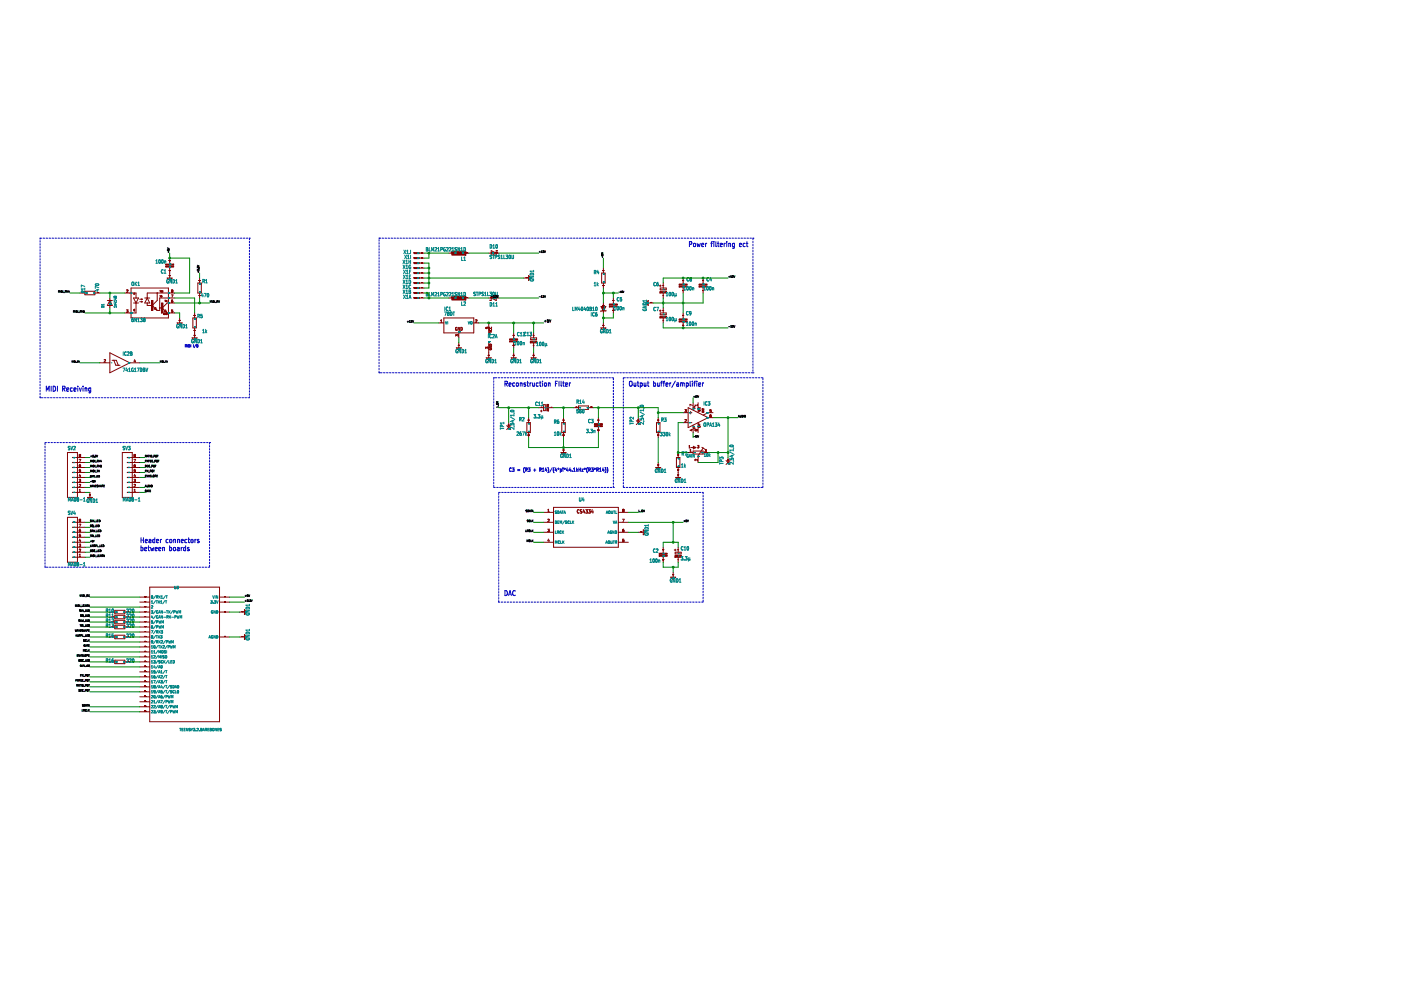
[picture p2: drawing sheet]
<svg xmlns="http://www.w3.org/2000/svg" width="297mm" height="210mm" viewBox="0 0 297 210" stroke-linecap="round" stroke-linejoin="round" font-family="sans-serif">
<path d="M0 42h297v168h-297z" fill-rule="evenodd" fill="#fff" stroke="#fff" stroke-width=".21"/>
<g fill="none" stroke="#840000" stroke-width=".21">
<path d="M35.4 59h1.1l-.5 .5zM35.9 58.4h.1M35.9 57.4h.1M35.9 55.3h.1M36 54.7v1.3M36 56.6v2.4M42.2 59.5h.1M42.3 59v1M88.8 59h1.1M88.8 55.8h1.1M88.8 57.9h1.1M88.8 56.8h1.1"/>
<path d="M88.8 54.7h1.1M88.8 53.7h1.1M89.4 55.7h.1M89.4 58.8h.1M89.4 57.8h.1M89.4 59.9h.1M89.4 56.7h.1M89.4 54.6h.1M89.4 53.6h.1M95.2 53.7h1M95.7 53.6h.1M98.3 53.7h1.1"/>
<path d="M98.9 53.6h.1M103.6 53.7h2.1M104.1 53.6h.1M104.1 53.1l1.1 .6-1.1 .5zM105.2 53.6h.1M105.5 53.2l-.3-.1v1.1l-.3-.1M111 59h1.1M111.5 58.8h.1M112.1 58.4l.5 .6-.5 .5zM127.6 57.9h.7v2.1h-.7zM127.8 57.4h.1M127.9 56.8v1.1"/>
<path d="M144.7 59.5h.1M144.8 59v1.2M149 59.5h.1M149.1 59v1.2M16.9 62.1h1.1M17.5 62h.1M18 61.8h2.1v.7h-2.1zM20.1 62.1h1.1M20.6 62h.1M21.2 76.9h2.1M22.1 76.3h.2l.1 .1-.3 .4h.3M22.8 63.7h1"/>
<path d="M23.2 64.8h.1M23.2 63.7h.1M23.3 63.7l.5 1.1h-1zM23.3 63.2v2.1M23.3 74.8l4.2 2.1-4.2 2.1zM23.8 76.4h.9l.4 1.1M24.1 76.4l.5 1.1h.9M26.5 62.1h2.3v1.1M26.8 65.7h.3l-.1 .2h.1v.3h-.3M26.8 61.5l.3 .1M27.1 61.6h.1M27.1 61.6l-.3 .4h.3"/>
<path d="M27.5 76.9h2.1M27.8 61.1h7.9v6.3h-7.9zM28.3 64.2h1.1M28.3 63.2h1.1l-.6 1zM28.4 62.4l.1-.3v.3M28.4 62.3h.1M28.5 65.6l-.1 .1 .1 .2M28.5 65.6h.1M28.5 76.2l-.1 .4h.4M28.6 65.9h-.1M28.7 76.4v.4M28.8 64.2v2.2h-2.3"/>
<path d="M29.6 64h.6M29.6 63.4h.6M30 63.9l.2 .1M30 63.3l.2 .1M30.2 64l-.2 .1M30.2 63.4l-.2 .2M30.7 63.2h1M31.2 63.2l.5 1h-1zM31.2 64.2v.6h1.1M32.7 65.5l.3-.3 .2 .5zM33.3 62.1v1.6l-1 1.1M33.9 65.3h.5"/>
<path d="M33.9 62.6l.1 .4 .1-.4M33.9 61.6l.1 .3 .1-.3M34.2 61.8v.1M34.2 61.7v.1M34.2 62.6v.4M34.2 62.9h.1M34.2 61.9h.1M34.2 61.7h.1M34.3 62.7h-.1M34.3 62.7h.1M34.3 61.7h-.1M34.3 61.7h.1"/>
<path d="M34.3 62.8v.1M34.3 62.9h.1M34.3 61.9h.1M34.4 65.3l1 1.1h1.6M34.4 61.7l.1 .2M34.5 61.7h-.1M34.5 61.7h.1M34.6 61.9h-.1M34.7 66.7h.1M34.8 66.7h.1M34.8 66.6l.1 .1M34.8 66.4l-.1 .3"/>
<path d="M34.8 66.4h.1M34.8 66l.3-.3 .2 .5zM34.9 66.7h-.1M35 63.6l.1 .4 .1-.4M35.1 66.4v.3l-.1-.3v.3M35.2 63.9h.1M35.2 63.8v.1M35.3 63.9h.1M35.3 63.8h-.1M35.3 63.8h.1M35.3 66.4l.1 .1-.1 .2zM35.4 63.8h.1"/>
<path d="M35.4 63.8v.1M35.4 63.9h.1M35.4 66.7h.1M36.3 62.5h.4l-.2 .6M36.4 61.6h.3M36.4 61.6h.1M36.4 63.8v.3h.2M36.4 61.6l.1 .1M36.4 65.9h.2M36.4 65.9h.1M36.4 63.8v.1M36.5 61.7h.1"/>
<path d="M36.5 61.7l-.1 .2 .2 .1M36.6 61.7v.2M36.6 65.9h.1M36.6 63.6l-.2 .2M36.6 63.8h.1M36.6 63.8h-.2M36.6 61.7h.1M36.6 65.7h-.2v.2M36.6 65.9v.3h-.2M36.6 63.8v.3M36.6 64.1h.1M36.6 61.6v.1"/>
<path d="M36.6 61.9v.1M36.7 61.6h.1M36.7 61.6h-.1M37 62.1h-5.8v1.1M37 64.2h-1.6l-1 1.1M37 63.2h-3.1v2.6h-.6l-1-1M37.6 68.5h1l-.5 .5zM38 67.9h.1M38.1 67.4v1.1M40.7 71.6h1.1l-.5 .6zM40.9 67.4h.7v2.1h-.7zM41.2 71.1h.1"/>
<path d="M41.2 70.1h.1M41.2 66.9h.1M41.3 66.4v1M41.3 69.5v2.1M41.9 60h.8v2.1h-.8zM42.2 62.7h.1M42.3 62.1v1.1M88.8 62.1h1.1M88.8 60h1.1M88.8 63.2h1.1M88.8 61.1h1.1M89.4 63.1h.1"/>
<path d="M89.4 62h.1M89.4 61h.1M93.1 68.5h1M93.4 68.3h.3M93.4 68l.2-.2v.5M94.1 67.4h6.3v3.2h-6.3zM95.2 63.2h1M95.7 63.1h.1M96.6 71.3v-.3l.2 .1 .1-.1h.2v.3M96.8 73.8h1l-.5 .5zM96.9 69.4a.28 .28 0 0 0-.3 .3 .28 .28 0 0 0 .3 .3l-.1-.2M97.2 73.2h.1"/>
<path d="M97.3 70.6v1M97.3 72.7v1.1M97.4 69.4v.6l-.3-.6v.6M97.7 69.4a.32 .32 0 0 1 .3 .3 .32 .32 0 0 1-.3 .3zM98.3 63.2h1.1M98.9 63.1h.1M100.4 68.5h1.1M101.1 67.8l-.3 .1M101.1 67.8v.1M101.1 67.9l-.3 .4h.3M103 69.4v.3h.2v-.3h.2v.3M103.1 75.9h1l-.5 .5z"/>
<path d="M103.5 73.7l-.2-.1-.1 .2-.2-.2v.3M103.5 73.7h.1M103.5 73.7l-.1 .2M103.5 75.3h.1M103.6 63.2h2.1M103.6 68.5v2.1M103.6 72.7v3.2M103.7 69.9h.1M103.7 73.4h.5l-.5 .3h.5M103.7 70.2l.5 .2-.5 .1M103.7 69.9l.2 .2 .3-.2M103.7 73.9a.26 .26 0 0 0 .2 .3 .26 .26 0 0 0 .3-.2"/>
<path d="M103.7 73.1l.1-.1a.28 .28 0 0 1 .3 0 .28 .28 0 0 1 .1 .2h-.5zM103.7 69.8v.1M103.7 69.4a.23 .23 0 0 0 .3 .2 .23 .23 0 0 0 .2-.2M103.7 69.8h.1M104 74h.2M104.1 63.1h.1M104.1 63.2l1.1-.5v1zM104.2 69.8v.1M104.2 69.9h.1M104.2 74h.1M104.4 62.8l-.3-.1v1l-.2-.1M105.2 63.1h.1"/>
<path d="M108.4 75.9h1l-.5 .5zM108.8 75.3h.1M108.8 71.1h.1M108.8 73.2h.1M108.9 70.6v1.3M108.9 72.5v1.3M108.9 74.8v1.1M112.3 71.2h.4M112.5 71.6h1.3v.4h-1.3zM112.5 71v.3M112.6 75.9h1.1l-.6 .5zM113 71.1h.1"/>
<path d="M113 73.2h.1M113 75.3h.1M113.1 70.6v1M113.1 72.7v1.1M113.1 74.8v1.1M127.4 69.5h1.1l-.6 .6zM127.8 69h.1M127.8 65.8h.1M127.8 64.8h.1M127.8 60.5h.1M127.9 60v1.1M127.9 64.2v2.2"/>
<path d="M127.9 68.5v1M128.5 65.8v.1h-1.1v.2M129.9 63.7h.1M129.9 65.8h.1M130 63.2v1.3M130 65.1v1.3M136.9 64.2l.5-.5v1.1zM137.4 64.2h1.1M138 64.1h.1M139.8 65.9h.4M139.8 60.6h.4M140 66.4h1.2v.3h-1.2z"/>
<path d="M140 61.1h1.2v.3h-1.2zM140 60.4v.4M140 65.7v.3M140.5 60.5h.1M140.5 62.7h.1M140.5 65.8h.1M140.5 67.9h.1M140.6 60v1.1M140.6 62.1v1.1M140.6 65.3v1.1M140.6 67.4v1.1M144.7 61.6h.1"/>
<path d="M144.7 66.9h.1M144.7 69h.1M144.8 60.9v1.2M144.8 66.4v1.2M144.8 68.3v1.2M149 61.6h.1M149.1 60.9v1.2M14.3 95.9h2.1v9.6h-2.1zM15.9 99.1h2.1M15.9 98.1h2.1M15.9 97h2.1M16.8 97.4h.3l-.2 .5"/>
<path d="M16.8 98.7v.2l.2 .1M16.8 96.4h.3M16.8 100h.1M16.8 96.4v.1M16.8 96.5h.1M16.8 99.7h.2M16.8 99.7v.1M16.8 98.7v.1M16.8 96.6v.2l.2 .1M16.8 96.5h.2M17 98.5l-.2 .2M17 98.7h-.2"/>
<path d="M17 96.6l.1 .2M17 99.7l.1 .1M17 98.7h.1M17.1 99.8v.2M17.1 99.5h-.3v.3M17.1 98.7v.2M17.1 100h-.1M17.1 98.9l-.1 .1M17.1 96.8l-.1 .1M17.1 96.4v.1M17.1 96.5h-.1M25.9 95.9h2.1v9.6h-2.1z"/>
<path d="M27.5 99.1h2.1M27.5 98.1h2.1M27.5 97h2.1M28.4 97.4h.4l-.3 .5M28.4 100h.3M28.4 96.4v.1M28.4 96.5h.1M28.4 96.4h.3M28.4 98.9l.1 .1M28.4 98.7v.1M28.4 96.8l.1 .1M28.5 96.6l-.1 .2"/>
<path d="M28.5 99h.2M28.5 98.7h.2M28.5 98.7h-.1M28.5 96.5h.2M28.5 96.9h.2M28.7 96.6v.2M28.7 99.7v.1M28.7 98.5l-.3 .1v.3M28.7 98.7h.1M28.7 98.7v.2M28.7 99.8v.2M28.7 99.5h-.3v.3l.3-.1"/>
<path d="M28.7 100h.1M28.7 98.9v.1M28.7 96.8v.1M28.7 96.4v.1M28.7 96.5h.1M107.4 90.2l.9 .9M107.7 90.1h.1M107.8 89.6v1.1M108.3 90.2l-.9 .9M111.7 89.6h.7v2.1h-.7zM112 89.1h.1M112 92.3h.1"/>
<path d="M112.1 88.6v1M112.1 91.7v1.1M114.2 86.4h1M114.6 87.1h.3M114.7 86.3h.1M114.8 86.9v.4M115.2 85.8h.4v1.3h-.4zM116.3 86.4h1.1M116.8 86.3h.1M118.9 95.9h1.1l-.5 .6zM119.1 89.6h.7v2.1h-.7zM119.4 95.4h.1"/>
<path d="M119.4 89.1h.1M119.4 92.3h.1M119.5 88.6v1M119.5 91.7v1.1M119.5 94.9v1M121.6 86.4h1M122.1 86.3h.1M122.6 86.1h2.2v.7h-2.2zM124.8 86.4h1M125.3 86.3h.1M126.8 89.1h.1M126.8 91.2h.1"/>
<path d="M126.9 88.6v1.2M126.9 90.5v1.2M134.9 89.2l.9 .8M135.2 89.1h.1M135.3 88.6v1M135.8 89.2l-.9 .8M139 99.1h1.1l-.5 .5zM139.2 89.6h.7v2.1h-.7zM139.5 89.1h.1M139.5 92.3h.1M139.5 98.6h.1M139.6 88.6v1"/>
<path d="M139.6 91.7v1.1M139.6 98.1v1M143.4 97h.8v2.1h-.8zM143.7 96.5h.1M143.7 99.6h.1M143.8 95.9v1.1M143.8 99.1v2.1M144.8 89.6h1.1M144.8 87.5h1.1M145.2 86.8h.3l-.2 .2 .2 .1M145.2 89h.1M145.2 89h.3"/>
<path d="M145.5 89h.1M145.5 87.1h.1M145.5 87.1v.2h-.3M145.5 89l-.3 .5h.3M145.9 95.9h1.1M145.9 86.4l4.2 2.2-4.2 2.1zM146.1 95h.2M146.1 94.6l.1-.2v.6M146.2 89.6h.5M146.2 87.5h.5M146.3 95.4l.1-.1v.5M146.3 95.8h.3"/>
<path d="M146.4 87.2v.6M146.5 91.1h.3M146.5 94.9h1M146.6 91v.3l-.3-.1M146.8 86l-.5-.3v.4M147 95.6h2.1v.7h-2.1zM147 85.4v1.5M147 90.2v1.5M147 94.6l.5 .3-.5 .3zM147 86.5l.4 .1-.4 .1M147 90.7l.4 .1-.4 .1M147.1 86.3h.3"/>
<path d="M147.2 86.1v.3M147.2 90.4v.2M147.4 97.6v.1M147.4 97.7h.1M147.5 91.3h.1M147.5 91v.3M147.5 91h.1M147.5 91l.1 .1M147.6 91.1h.3l-.1 .2-.2-.1M147.6 91.2l-.1 .1M147.6 91.1v.1M147.9 85.8v.3"/>
<path d="M147.9 97.4v.3l-.4-.3-.1 .2M147.9 85.9h-.5l.1 .2M147.9 94.9h.2M147.9 94.4h.3l-.2 .2 .2 .1M148 85.4v2.1M148 89.6v2.1M148.1 86.7h.3l-.3 .1h.3M148.1 89.9v.1M148.1 90.2l.3 .1M148.1 90.5l.1-.1 .2 .1M148.1 90.5v.1M148.1 89.9h.3"/>
<path d="M148.1 90.6h.3M148.1 90.1v.1M148.1 90.1h.1M148.1 86.5h.1M148.2 94.7h.1M148.2 94.9h-.1M148.2 86.5v.1M148.2 94.7v.2M148.2 90.1l.1 .1M148.3 90.2v.1M148.4 86.5h-.3M148.4 86.4v.2"/>
<path d="M148.4 90.5v.1M148.8 94.8l.5 .4M148.9 86.9h.3l-.3 .2h.3M148.9 86.7v.1M148.9 87.3l.3 .1h-.3zM148.9 86.8h.1M148.9 86.7h.1M149 86.7h-.1M149 86.7h.1M149.1 95.9h1M149.1 95l-1.1 1.6v1.5M149.2 86.7v.1l-.2-.1"/>
<path d="M149.4 95.3h.3l-.1 .2h.1M149.7 95.5v.1M149.7 95.6v.2h-.3M150.1 88.6h1.1M150.6 87.9l-.1 .4 .3 .1v-.3l-.3 .1M150.6 87.9h.1M150.8 87.9h-.2M150.8 86.8h-.3v.3h.3v.2h-.3M151.2 87.5h-1.1l-1 .5M153.9 97.6l.9 .9M154.2 97.5h.1M154.4 97v1.1"/>
<path d="M154.8 97.6l-.9 .9M14.3 109.7h2.1v9.5h-2.1zM15.9 104.4h2.1M15.9 103.3h2.1M15.9 102.3h2.1M15.9 101.2h2.1M15.9 100.2h2.1M15.9 118.1h2.1M15.9 117.1h2.1M15.9 116h2.1M15.9 115h2.1M15.9 113.9h2.1"/>
<path d="M15.9 112.9h2.1M15.9 111.8h2.1M15.9 110.7h2.1M16.8 101.6h.3l-.2 .2 .1 .1M16.8 115.4h.3l-.2 .2h.1M16.8 115.9h.2M16.8 111.1h.3l-.2 .6M16.8 104.3h.3M16.8 103.9l.1-.2v.6M16.8 117.6l.1-.1v.5M16.8 112.5l.2-.1 .1 .3M16.8 116.5l.2-.1 .1 .2-.3 .4h.3"/>
<path d="M16.8 110.2h.1M16.8 118h.3M16.8 113.7v.1M16.8 110.2l.1 .1M16.8 110.2h.3M16.8 102.7h.2M16.8 100h.2M16.8 102.7h.1M16.8 113.8h.2M16.9 110.3l-.1 .3h.2M16.9 110.3h.1M16.9 100.5l-.1 .4h.3"/>
<path d="M16.9 114.3l-.1 .4h.3M17 110.3h.1M17 102.7h.1M17 101.9h.1M17 100.8v.3M17 114.5v.3M17 112.2l-.2 .2v.3h.2M17 115.6h.1M17 110.3l.1 .1M17.1 102.7l-.3 .5h.3M17.1 113.7l-.1 .1M17.1 101.9l-.1 .2h-.2"/>
<path d="M17.1 110.6h-.1M17.1 110.4v.2M17.1 113.3h-.3v.2h.2l.1 .2M17.1 115.6v.3M17.1 115.9h-.1M17.1 112.7h-.1M17.1 110.2h.1M17.1 110.2l-.1 .1M18.5 105.5h1.1l-.5 .5zM19 104.9h.1M19.1 104.4v1.1M27.5 104.4h2.1"/>
<path d="M27.5 103.3h2.1M27.5 102.3h2.1M27.5 101.2h2.1M27.5 100.2h2.1M28.4 101.6h.3l-.2 .2 .2 .1M28.4 104.3h.3M28.4 103.9l.2-.2v.6M28.5 100.5l-.1 .4h.4M28.7 100.8v.3M28.7 102.7h-.3M28.7 102.7h.1M28.7 101.9h.1"/>
<path d="M28.7 102.7l-.3 .5h.3M28.7 101.9v.2h-.3M115.2 115h2.2M115.2 112.9h2.2M115.2 110.7h2.2M115.2 108.6h2.2M116.1 112.2h.4l-.2 .2 .1 .1v.2h-.2M116.1 112.7h.1M116.2 110.1h.2l.1 .1-.4 .4h.4M116.2 108.5h.3M116.2 108.1l.1-.1v.5M116.3 114.3l-.1 .4h.3"/>
<path d="M116.4 114.5v.3M117.4 107.6h13.7v8.4h-13.7zM122.8 108.1h-.1a.32 .32 0 0 0-.3 .3 .32 .32 0 0 0 .4 .3M123.4 108.1l-.4 .1 .3 .3v.2l-.3 .1M123.8 108l-.2 .5h.4M123.9 108.3v.5M124.2 108.1h.4l-.2 .2 .1 .1v.3h-.3M124.8 108.1h.4l-.2 .2 .1 .1v.3h-.3M125.6 108l-.2 .5h.4M125.7 108.3v.5M131.1 115h2.1M131.1 112.9h2.1"/>
<path d="M131.1 110.7h2.1M131.1 108.6h2.1M132 110.1h.3l-.2 .5M132 112.5h.3v.2h-.2M132 108.1h.1M132 108.1l.1 .1M132 112.7h.1M132 108v.1M132.1 108h-.1M132.1 108l.2 .1M132.1 108.2l-.1 .1M132.1 108.2h.1"/>
<path d="M132.2 108.2v.3h-.2v-.2M132.3 112.2l-.3 .1v.4M132.3 114.3h-.3v.3l.3-.1v.3h-.3M132.3 108.1h.1M132.3 108.1l-.1 .1M135.3 112.9h1.1M135.9 112.8h.1M136.4 112.3l.5 .6-.5 .5zM140.5 116.6h.1M140.5 118.7h.1M140.6 116v1.3M140.6 117.9v1.3"/>
<path d="M143 116.6h.4M143.2 117.1h1.2v.4h-1.2zM143.2 116.4v.4M143.3 101.2h1l-.5 .6zM143.7 100.7h.1M143.7 116.6h.1M143.7 118.7h.1M143.8 116v1.1M143.8 118.1v1.1M23.3 129.8h1M23.3 130.8h1M23.3 131.9h1"/>
<path d="M23.3 132.9h1M23.3 135.1h1M23.8 129.7h.1M23.8 130.7h.1M23.8 131.8h.1M23.8 135h.1M23.8 132.8h.1M24.3 129.4h2.2v.7h-2.2zM24.3 130.5h2.2v.7h-2.2zM24.3 131.5h2.2v.8h-2.2zM24.3 132.6h2.2v.7h-2.2zM24.3 134.7h2.2v.7h-2.2z"/>
<path d="M24.3 140h2.2v.7h-2.2zM26.5 129.8h1M26.5 130.8h1M26.5 131.9h1M26.5 132.9h1M26.5 135.1h1M27 129.7h.1M27 130.7h.1M27 131.8h.1M27 135h.1M27 132.8h.1M29.6 129.8h2.1"/>
<path d="M29.6 130.8h2.1M29.6 131.9h2.1M29.6 126.6h2.1M29.6 127.7h2.1M29.6 137.2h2.1M29.6 138.2h2.1M29.6 139.3h2.1M29.6 128.7h2.1M29.6 132.9h2.1M29.6 134h2.1M29.6 135.1h2.1M29.6 136.1h2.1"/>
<path d="M30.7 126.5h.1M30.7 127.6h.1M30.7 137.1h.1M30.7 138.1h.1M30.7 139.2h.1M30.7 128.6h.1M30.7 129.7h.1M30.7 130.7h.1M30.7 131.8h.1M30.7 132.8h.1M30.7 133.9h.1M30.7 135h.1"/>
<path d="M30.7 136h.1M31.7 124.5h14.8v28.5h-14.8zM46.5 129.8h2.2M46.5 126.6h2.2M46.5 127.7h2.2M46.5 135.1h2.2M47.6 127.6h.1M47.6 135h.1M47.6 129.7h.1M47.6 126.5h.1M50.8 129.8h1M50.8 135.1h1"/>
<path d="M51.3 135h.1M51.3 129.7h.1M51.8 129.2l.6 .6-.6 .5zM51.8 134.5l.6 .6-.6 .5zM142.2 122.4h1.1l-.6 .5zM142.6 121.8h.1M142.7 121.3v1.1M23.3 140.3h1M23.8 140.2h.1M26.5 140.3h1M27 140.2h.1M29.6 140.3h2.1"/>
<path d="M29.6 141.4h2.1M29.6 142.5h2.1M29.6 143.5h2.1M29.6 144.6h2.1M29.6 145.6h2.1M29.6 146.7h2.1M29.6 147.7h2.1M29.6 148.8h2.1M29.6 149.9h2.1M29.6 150.9h2.1M30.7 140.2h.1M30.7 141.3h.1"/>
<path d="M30.7 142.4h.1M30.7 143.4h.1M30.7 144.5h.1M30.7 145.5h.1M30.7 146.6h.1M30.7 147.6h.1M30.7 148.7h.1M30.7 149.7h.1M30.7 150.8h.1"/>
<circle cx="33.3" cy="62.1" r=".05"/>
<circle cx="33.9" cy="65.3" r=".05"/>
<circle cx="148.3" cy="87" r=".15"/>
</g>
<g fill="none" stroke="#008484" stroke-width=".21">
<path d="M28 59.8l.3 .1-.1 .6-.2-.1zM28.6 59.8v.7M29 59.8l-.4 .4M33.1 55.8h.3M33.1 55.3l.1-.2v.7M33.7 55.1h.1a.34 .34 0 0 1 .2 .3 .34 .34 0 0 1-.3 .3zM34.3 55.1h.1a.34 .34 0 0 1 .2 .3 .34 .34 0 0 1-.3 .3zM34.6 57.2a.34 .34 0 0 0-.4 .4 .34 .34 0 0 0 .4 .3M34.6 57.2v.1M34.6 57.9h.1M34.8 57.9h.4M34.8 57.4l.2-.2v.7"/>
<path d="M34.9 55.3v.5M34.9 55.4h.2l.1 .4M35.7 59.3a.32 .32 0 0 0-.4 .3 .32 .32 0 0 0 .4 .3v-.2h-.1M36 59.2h.1M36 56.6h.1M36 56h.1M36.4 59.3v.7l-.4-.7v.7M36.7 59.3a.37 .37 0 0 1 .3 .3 .37 .37 0 0 1-.3 .4zM37.3 59.5l.1-.2v.7M43.1 59.6l.3 .4M43.3 59.6h-.3M43.3 59.6v-.3l-.3-.1v.8"/>
<path d="M43.3 59.6h.1M43.6 60h.4M43.6 59.5l.2-.3v.8M85.4 55.2l.5 .7M85.5 59.4l.4 .7M85.5 56.2l.4 .8M85.5 58.3l.4 .8M85.6 57.3l.4 .7M85.6 53l.4 .8M85.8 54.1l.4 .7M85.9 55.2l-.5 .7M85.9 59.4l-.4 .7"/>
<path d="M85.9 56.2l-.4 .8M85.9 58.3l-.4 .8M86 57.3l-.4 .7M86 53l-.4 .8M86.1 55.4l.1-.2v.7M86.1 55.9h.3M86.1 59.6l.2-.2v.7M86.1 56.4l.2-.2v.8M86.1 57h.3M86.1 58.5l.2-.2v.8M86.1 59.1h.4M86.2 57.5l.2-.2v.7"/>
<path d="M86.2 58h.3M86.2 54.1l-.4 .7M86.2 53.8h.4M86.2 53.3l.2-.3v.8M86.4 54.8h.4M86.4 54.3l.2-.2v.7M86.7 55.2v.7M86.7 55.5h.3M86.7 59.4a.37 .37 0 0 1 .4 .4 .37 .37 0 0 1-.4 .3zM86.8 58.7h.2M86.8 57.6h.2M87 56.2a.32 .32 0 0 0-.3 .4 .32 .32 0 0 0 .4 .3v-.3h-.1"/>
<path d="M87 53v.7l-.2 .1M87 54.1v.7M87 55.2v.7M87.1 58.3h-.3v.8h.3M87.1 57.3h-.3v.7M88.6 55.8h.1M88.6 59h.1M88.6 57.9h.1M88.6 56.8h.1M88.6 54.7h.1M88.6 53.7h.1M90.4 52.8h.2"/>
<path d="M90.6 52.8l.1-.2-.3-.1v.7h.3v-.3M90.6 52.8l.1 .1M90.7 52.9h.1M91 52.5v.7h.3M91.5 53.2v-.7l.2 .5 .2-.5v.7M92.2 52.6l.2-.1 .2 .2-.4 .5h.4M92.8 53.2h.4M92.8 52.7l.2-.2v.7M93.4 52.9l.4-.1-.1-.3h-.3v.7M94.4 52.5a.32 .32 0 0 0-.4 .4 .32 .32 0 0 0 .4 .3v-.3h-.1M94.7 52.6l.2-.1 .1 .2-.4 .5h.4M95.3 52.6l.2-.1 .1 .2-.4 .5h.4"/>
<path d="M95.9 53.2h.3M95.9 52.7l.1-.2v.7M96.5 53.7h.1M96.8 52.5l-.3 .1v.2l.3 .3-.3 .1M97.4 52.5v.7l-.3-.7v.7M97.7 52.7l.2-.2v.7M97.7 53.2h.4M97.9 54.5v.7h.3M98.1 53.7h.1M98.3 52.5a.37 .37 0 0 1 .4 .4 .37 .37 0 0 1-.4 .3zM98.3 55.2h.4M98.3 54.7l.2-.2v.7"/>
<path d="M103.9 51.9a.37 .37 0 0 1 .4 .3 .37 .37 0 0 1-.4 .4zM104.2 54.5v.1M104.2 54.6v.2h-.3M104.2 54.1l-.3 .1 .3 .3M104.4 54.1h.4M104.4 53.7h.1M104.5 52.1l.2-.2v.7M104.5 52.6h.4M104.6 54.1v.7M104.9 53.7h.1M105 54.5l.3-.1v-.3h-.3v.7M105.2 51.9h.1a.34 .34 0 0 1 .2 .3 .34 .34 0 0 1-.3 .3z"/>
<path d="M105.9 54.5v.1M105.9 54.6v.2h-.3M106 54.1l-.4 .1 .3 .3M106.2 54.8h.4M106.2 54.3l.2-.2v.7M106.8 54.1v.7h.3M107.3 54.1h.4l-.3 .3h.2v.4h-.3M108 54.1a.34 .34 0 0 1 .3 .4 .34 .34 0 0 1-.3 .3zM108.5 54.1l.1 .7 .3-.1v-.6M112.3 59h.1M112.4 58.6h.7l-.7 .3h.7M112.4 58a.41 .41 0 0 1 .5-.1 .41 .41 0 0 1 .2 .4h-.7z"/>
<path d="M112.4 59.2a.32 .32 0 0 0 .4 .4 .32 .32 0 0 0 .3-.4h-.3v.1M113.1 57.3v.4M113.1 57.5h-.7l.2 .2M126.2 57.7l.2 .4M126.3 57.7h-.3M126.3 57.6v-.2l-.3-.1v.8M126.3 57.6v.1M126.6 59.9v.7M126.8 57.3l-.2 .5h.4M126.9 57.6v.5M127.9 58.1h.1M127.9 59.8h.1"/>
<path d="M139 59.9a.32 .32 0 0 0-.4 .3 .32 .32 0 0 0 .4 .3M139.5 59.9l-.2 .1-.1 .5 .2 .1 .2-.1-.1-.3-.3 .1M146 58.9a.32 .32 0 0 0-.4 .3 .32 .32 0 0 0 .4 .3M146.4 59.2l-.1 .1 .1 .3 .2-.1-.1-.3M146.4 59.2l-.1-.2 .1-.1 .2 .1-.1 .2M146.4 59.2h.1M150.3 58.9h-.1a.32 .32 0 0 0-.3 .3 .32 .32 0 0 0 .4 .3M150.6 58.8l-.1 .5h.4M150.8 59.1v.5M17.6 62v-.3h-.3l-.1 .3h.8M18 61.7l-.4 .2M18 60.7l-.8-.2v.4"/>
<path d="M18 61.1v.3M18 61.3h-.8l.2 .1M18.2 62.1h.1M19.9 62.1h.1M20.2 60.3l.1-.1a.36 .36 0 0 1 .4-.1 .36 .36 0 0 1 .2 .3v.1a.36 .36 0 0 1-.4 .1 .36 .36 0 0 1-.3-.3zM20.5 61.4h.4M20.7 61.3v.4l-.5-.1M20.9 61l-.7-.3v.5M21.5 65l.1-.1a.28 .28 0 0 1 .3 0 .28 .28 0 0 1 .1 .3h-.5zM22 64.6h-.5l.2 .1M22 64.5v.2M23.3 64h.1"/>
<path d="M23.3 64.5h.1M23.5 76.9h.1M24.3 63.1h.1M24.3 62.8v.3M24.3 62.8h.1M24.3 62.8l.1 .1M24.3 64.7h.4M24.3 64.1h.4M24.3 63.3h.4M24.4 64.7h.1M24.4 62.9l.2-.1 .1 .2M24.4 63l-.1 .1"/>
<path d="M24.4 62.9v.1M24.4 63h.1M24.4 63h.2M24.5 64.1v.2l-.4-.1M24.5 63.2v.3l-.4-.1M24.7 63h-.1M24.7 63.7v.2M24.7 64.9v.3M24.7 65.1h-.5l.1 .1M24.7 64.5l-.3 .1v.1M24.7 63.8h-.5l.1 .1M26.1 78h.4l-.3 .8"/>
<path d="M26.1 74.6v.7M26.8 74.7v-.1a.32 .32 0 0 0-.4 .4 .32 .32 0 0 0 .4 .3M26.8 78l-.1 .5h.4M27 78.3v.5M27 74.7l.3-.1 .1 .2-.4 .5h.4M27.3 76.9h.1M27.3 78.8h.3M27.3 78.2l.2-.2v.8M27.6 75h.3M27.8 62.1h.1M27.8 66.4h.1M27.9 74.9v.1"/>
<path d="M27.9 74.9v-.3h-.3v.7h.4l-.1-.3M27.9 74.9h.1M28 67.8l-.1 .1M28 67.8h.2M28 67.8h.1M28 67.5v.7l.3-.1v-.3M28.1 67.5h-.1M28.2 67.5h-.1M28.2 67.8h.1M28.2 78.1a.32 .32 0 0 0-.3 .3 .32 .32 0 0 0 .4 .3v-.2h-.1M28.5 78.8h.4M28.5 78.2l.2-.2v.8"/>
<path d="M28.7 60.1l.3 .4M28.9 67.5v.7l-.3-.7v.7M29.1 78h.4l-.3 .8M29.2 68.2h.4M29.2 67.7l.2-.2v.7M29.2 60.5h.4M29.2 60l.2-.2v.7M29.7 78a.37 .37 0 0 1 .4 .4 .37 .37 0 0 1-.4 .4zM29.8 67.5h.4l-.3 .2 .2 .1M30.1 67.8h.1M30.1 67.8v.4l-.3-.1M30.4 78.4h.2"/>
<path d="M30.4 67.6l.1-.1 .3 .1M30.4 67.6l.1 .2M30.4 67.6h.1M30.5 67.8l-.1 .1 .1 .3 .3-.1-.2-.3M30.5 67.8h.1M30.6 78.4l.1-.3-.3-.1v.8l.3-.1v-.2M30.6 78.4h.1M30.7 78.4v.1M30.8 67.6h.1M30.8 67.6l-.2 .2M30.9 78l.2 .8 .2-.8M35.7 66.4h.1"/>
<path d="M35.7 64.2h.1M35.7 63.2h.1M35.7 62.1h.1M37.3 60h.3M37.8 68.8a.32 .32 0 0 0-.4 .4 .32 .32 0 0 0 .4 .3v-.3h-.1M38.1 68.7h.1M38.5 68.8v.7l-.4-.7v.7M38.8 68.8a.37 .37 0 0 1 .3 .4 .37 .37 0 0 1-.3 .3zM39.4 69.5h.3M39.4 69l.2-.2v.7M41 72a.32 .32 0 0 0-.4 .3 .32 .32 0 0 0 .4 .3v-.2h-.1M41.3 71.9h.1"/>
<path d="M41.3 69.3h.1M41.3 67.7h.1M41.6 72v.7l-.3-.7v.7M41.9 67h.4l-.1-.3-.3-.1v.8M41.9 72a.37 .37 0 0 1 .4 .3 .37 .37 0 0 1-.4 .4zM42.1 67l.2 .4M42.3 61.9h.1M42.3 60.3h.1M42.5 72.7h.4M42.5 72.2l.2-.2v.7M42.9 62.2l-.2 .5h.4M42.9 66.6h-.3l-.1 .4h.3l.1 .3h-.4"/>
<path d="M43 70.6h.3M43 70l.2-.2v.8M43 62.5v.5M43.3 62.2h.4l-.3 .8M43.6 69.8v.8M43.7 70.3l.1 .3M43.8 70.1l-.2 .2M44 62.2h.1a.34 .34 0 0 1 .2 .4 .34 .34 0 0 1-.3 .3zM85.5 61.5l.4 .7M85.5 60.4l.4 .8M85.6 62.6l.4 .7M85.9 61.5l-.4 .7"/>
<path d="M85.9 60.4l-.4 .8M86 62.6l-.4 .7M86.1 62.2h.3M86.1 60.6l.2-.2v.8M86.1 61.7l.2-.2v.7M86.1 60.1h.3M86.1 61.2h.3M86.2 63.3h.3M86.2 62.8l.2-.2v.7M86.7 63.3l.2-.7 .2 .7M86.7 61.8h.2M86.8 63.1h.3"/>
<path d="M86.9 61.8l.1-.2-.3-.1v.7h.3M86.9 61.8l.1 .4M87 62.2h.1M87.1 60.5h-.1a.32 .32 0 0 0-.3 .3 .32 .32 0 0 0 .4 .3M88.6 63.2h.1M88.6 60h.1M88.6 62.1h.1M88.6 61.1h.1M90.4 62l.3 .1-.1 .6h-.2zM90.4 62.4h.2M91 62v.7h.3M91.5 62.7v-.7l.2 .5 .2-.5v.7"/>
<path d="M92.2 62.1l.2-.1 .2 .2-.4 .5h.4M92.8 62.2l.2-.2v.7M92.8 62.7h.4M93.4 62.4l.4-.1-.1-.3h-.3v.7M94.2 66.1h.5l-.3 .8M94.3 65.1v.7M94.4 62a.32 .32 0 0 0-.4 .4 .32 .32 0 0 0 .4 .3v-.3h-.1M94.4 68.2l.2 .5 .2-.5M94.7 62.1l.2-.1 .1 .2-.4 .5h.4M94.9 66.3l.1 .2M94.9 66.3l.1-.2 .2 .2M94.9 66.3h.1"/>
<path d="M94.9 65.1a.34 .34 0 0 0-.3 .4 .34 .34 0 0 0 .3 .3M94.9 65.1l.1 .1M94.9 68.2v.5M95 65.8h-.1M95 66.5l-.1 .1 .1 .3 .2-.2-.1-.2M95 66.5h.1M95.2 65.8h.4M95.2 65.3l.2-.2v.7M95.2 66.3l-.1 .2M95.2 66.3h.1M95.3 62.1l.2-.1 .1 .2-.4 .5h.4M95.5 66.1a.37 .37 0 0 1 .4 .4 .37 .37 0 0 1-.4 .4z"/>
<path d="M95.9 62.2l.1-.2v.7M95.9 62.7h.3M96 66.1h.4M96.2 66.1v.8M96.5 63.2h.1M96.8 62l-.3 .1v.2l.3 .3-.3 .1M97 74.1a.32 .32 0 0 0-.4 .3 .32 .32 0 0 0 .4 .3v-.2h-.1M97.3 74h.1M97.3 70.3h.1M97.4 62v.7l-.3-.7v.7M97.7 74.1v.7l-.4-.7v.7M97.7 62.2l.2-.2v.7"/>
<path d="M97.7 62.7h.4M97.9 64v.7h.3M98 74.1a.37 .37 0 0 1 .3 .3 .37 .37 0 0 1-.3 .4zM98.1 63.2h.1M98.3 64.1l.3-.1 .1 .2-.4 .5h.4M98.3 62a.37 .37 0 0 1 .4 .4 .37 .37 0 0 1-.4 .3zM98.6 74.8h.3M98.6 74.3l.1-.2v.7M99.3 68.2l.1 .5 .2-.5M100.7 62.4h.1M100.8 62.4l-.1 .3h-.3M100.8 62l-.4 .1 .3 .3"/>
<path d="M101 61.9h.3M101.2 61.9v.8M101.5 62.3h.3v-.3l-.3-.1v.8M102.4 62.4h.1M102.5 62.4l-.1 .3h-.3M102.5 62l-.4 .1 .3 .3M102.7 62.7h.4M102.7 62.2l.2-.3v.8M103.3 76.2a.32 .32 0 0 0-.3 .4 .32 .32 0 0 0 .4 .3v-.3h-.1M103.4 61.9v.8h.3M103.5 70.9v.7M103.6 72.5h.1"/>
<path d="M103.6 70.8h.1M103.6 76.1h.1M103.8 61.9h.4l-.2 .3 .2 .1v.3h-.4M103.9 64.2a.37 .37 0 0 1 .4 .3 .37 .37 0 0 1-.4 .4zM104 76.2v.7l-.4-.7v.7M104.2 71v-.1a.32 .32 0 0 0-.4 .4 .32 .32 0 0 0 .4 .3M104.3 76.2a.37 .37 0 0 1 .4 .4 .37 .37 0 0 1-.4 .3zM104.4 63.2h.1M104.4 71l.3-.1 .1 .2-.4 .5h.4M104.5 64.9h.4M104.5 64.4l.2-.2v.7M104.5 62l.1-.1a.34 .34 0 0 1 .2 .4 .34 .34 0 0 1-.3 .3z"/>
<path d="M104.9 76.4l.2-.2v.7M104.9 76.9h.4M104.9 63.2h.1M105 71.6l.2-.7 .2 .7M105 71.4h.3M105.1 61.9l.1 .8 .2-.2v-.6M105.1 64.9h.4M105.1 64.4l.2-.2v.7M108.6 76.2a.32 .32 0 0 0-.3 .4 .32 .32 0 0 0 .4 .3v-.3h-.2M108.9 76.1h.1M108.9 71.9h.1M108.9 72.5h.1"/>
<path d="M109.1 73.1h.3M109.1 72.6l.1-.2v.7M109.3 76.2v.7l-.4-.7v.7M109.6 76.2a.37 .37 0 0 1 .4 .4 .37 .37 0 0 1-.4 .3zM109.8 72.4a.34 .34 0 0 1 .2 .4 .34 .34 0 0 1-.3 .3zM110.1 70.6v-.1a.32 .32 0 0 0-.4 .3 .32 .32 0 0 0 .4 .3M110.2 76.9h.3M110.2 76.4l.2-.2v.7M110.3 70.7l.2-.2v.7M110.3 71.2h.4M110.4 72.4a.34 .34 0 0 1 .2 .4 .34 .34 0 0 1-.3 .3zM110.9 72.7h.2l.1 .4"/>
<path d="M110.9 72.6v.5M110.9 70.6l.3-.1 .1 .2-.4 .5h.4M111.5 70.5a.32 .32 0 0 0-.4 .3 .32 .32 0 0 0 .4 .3M111.8 71.2h.3M111.8 70.6l.1-.2v.8M112.3 70.4h.4l-.2 .3 .2 .1v.3h-.4M112.9 76.2a.32 .32 0 0 0-.4 .4 .32 .32 0 0 0 .4 .3v-.3h-.1M113.1 71.9h.1M113.1 72.5h.1M113.1 76.1h.1M113.5 76.2v.7l-.3-.7v.7M113.8 73.3h.3"/>
<path d="M113.8 72.8l.1-.2v.7M113.8 76.2a.37 .37 0 0 1 .4 .4 .37 .37 0 0 1-.4 .3zM114.4 76.4l.2-.2v.7M114.4 76.9h.4M114.5 72.6a.34 .34 0 0 1 .2 .3 .34 .34 0 0 1-.3 .3zM115.1 72.6a.34 .34 0 0 1 .2 .3 .34 .34 0 0 1-.3 .3zM115.6 73.2h.3M115.6 72.8v.7M115.9 73.2l.1 .1M115.9 72.8v.4M121.4 65.1v.8h.3M121.9 65.9v-.8l.2 .5 .3-.5v.8"/>
<path d="M122.8 65.1l-.2 .5h.4M122.9 65.4v.5M123.3 65.2l.1-.1a.34 .34 0 0 1 .2 .4 .34 .34 0 0 1-.3 .3zM124 65.1l-.2 .5h.4M124.1 65.4v.5M124.5 65.2l.1-.1a.34 .34 0 0 1 .2 .4 .34 .34 0 0 1-.3 .3zM125.1 65.5h.2M125.3 65.5l.1-.3-.3-.1v.8l.3-.1v-.3M125.3 65.5h.1M125.4 66.3v.7M125.4 65.5h.1M125.7 65.3l.1-.2v.8"/>
<path d="M125.7 65.9h.3M126 60.6h.3M126 60.1l.2-.2v.7M126 66.4v-.1a.32 .32 0 0 0-.4 .4 .32 .32 0 0 0 .4 .2M126.3 65.2l.1-.1a.34 .34 0 0 1 .2 .4 .34 .34 0 0 1-.3 .3zM126.5 66.3l-.2 .2-.1 .4 .2 .1 .2-.1-.1-.3-.3 .1M126.7 60.3l.1 .3M126.8 60.1l-.2 .3M127.7 69.9a.32 .32 0 0 0-.4 .3 .32 .32 0 0 0 .4 .3v-.2h-.1M127.9 69.8h.1M127.9 65.1h.1M127.9 65.5h.1"/>
<path d="M128.3 69.8v.8l-.3-.8v.8M128.6 69.8a.37 .37 0 0 1 .4 .4 .37 .37 0 0 1-.4 .4zM129.2 70.6h.4M129.2 70.1l.2-.3v.8M130 64.5h.1M130 65.1h.1M130.2 65.7h.4M130.2 65.2l.2-.2v.7M130.9 65.1v.6M130.9 65.7h.1M130.9 65.7h.2M130.9 65h.2"/>
<path d="M130.9 65v.1M131.1 65v.1M131.1 65.1v.6M131.1 65.7h.1M131.2 63.2v-.1a.32 .32 0 0 0-.4 .4 .32 .32 0 0 0 .4 .3M131.5 63.8h.3M131.5 65h.1a.34 .34 0 0 1 .2 .4 .34 .34 0 0 1-.3 .3zM131.8 63.8h.1M131.8 63.1h-.3v.3h.3v.4M132 65.2v.5M132.1 65.3h-.1M132.1 65.3h.2v.4"/>
<path d="M136.3 64.9h.8l-.8 .3h.8M136.3 64.3a.41 .41 0 0 1 .5-.1 .41 .41 0 0 1 .3 .4h-.8zM136.3 65.5a.32 .32 0 0 0 .4 .4 .32 .32 0 0 0 .3-.4h-.3v.1M137.1 63.6v.4M137.1 63.8h-.8l.2 .2M137.2 64.2h.1M139 65.2a.34 .34 0 0 0-.4 .3 .34 .34 0 0 0 .4 .4M139 65.8v.1M139.2 65.2h.4l-.2 .7M140.6 61.3h.1M140.6 61.9h.1M140.6 66.6h.1"/>
<path d="M140.6 67.2h.1M141.2 62.7h.4M141.2 62.2l.2-.2v.7M141.2 67.5l.2-.2v.7M141.2 68h.4M141.9 62h.1a.34 .34 0 0 1 .2 .4 .34 .34 0 0 1-.3 .3zM141.9 67.3h.1a.34 .34 0 0 1 .2 .3 .34 .34 0 0 1-.3 .3zM142.5 67.3v.6M142.5 67.9v.1M142.5 62h.1a.34 .34 0 0 1 .2 .4 .34 .34 0 0 1-.3 .3zM142.5 68h.2M142.5 67.3h.2"/>
<path d="M142.5 67.3h.1M142.7 67.3h.1M142.7 67.3v.6M142.7 67.9v.1M143.1 62.6h.3M143.1 62.2v.8M143.1 67.5v.8M143.1 67.9h.3M143.4 62.6l.1 .1M143.4 62.2v.4M143.4 67.5v.4M143.4 67.9l.1 .1"/>
<path d="M144.8 60.3h.1M144.8 60.8h.1M144.8 67.7h.1M144.8 68.2h.1M145 61l.2-.2v.7M145 61.5h.4M145.5 69h.4M145.5 68.5l.2-.2v.7M145.7 60.8h.1a.34 .34 0 0 1 .2 .3 .34 .34 0 0 1-.3 .3zM145.9 66.1a.32 .32 0 0 0-.4 .3 .32 .32 0 0 0 .4 .3M146.2 68.3h.1a.34 .34 0 0 1 .2 .3 .34 .34 0 0 1-.3 .3zM146.3 60.8a.34 .34 0 0 1 .3 .3 .34 .34 0 0 1-.3 .3z"/>
<path d="M146.5 66.4l-.3 .1v-.4l.2-.1 .1 .2v.4l-.3 .2M146.8 68.3h.1a.34 .34 0 0 1 .2 .3 .34 .34 0 0 1-.3 .3zM146.8 61.1l.3-.1v.5M146.8 61v.5M147.4 68.5v.5M147.4 68.6l.2-.1v.5M149.1 60.3h.1M149.1 60.8h.1M149.2 61.5h.4M149.2 61l.2-.2v.7M149.9 60.8h.1a.34 .34 0 0 1 .2 .3 .34 .34 0 0 1-.3 .3zM150.5 60.8h.1a.34 .34 0 0 1 .2 .3 .34 .34 0 0 1-.3 .3z"/>
<path d="M151.1 61v.5M151.1 61h.2v.5M151.1 61v.1M14.8 94.7h-.3v.2l.3 .3-.3 .1M15 94.6l.2 .8 .2-.8M15.6 94.7l.2-.1 .2 .2-.4 .6h.4M15.6 99.1h.1M15.6 98.1h.1M15.6 97h.1M26.1 94.9h.1M26.2 94.9l.3 .3-.4 .1M26.5 94.7h-.3l-.1 .2"/>
<path d="M26.6 94.6l.2 .8 .3-.8M27.2 94.6h.4l-.2 .3 .2 .1v.3h-.4M27.3 99.1h.1M27.3 98.1h.1M27.3 97h.1M106.1 90.7v.3M106.1 90.9h.7M106.5 90.5l-.1-.3h-.3v.3h.7M106.8 89.5v.4M106.8 89.7h-.7l.2 .2M107.8 90.9h.1M108.2 88.4l.9 .5"/>
<path d="M108.2 89.8v.3h.4l-.1-.3h.4v.3M108.3 87.1v-.1a.36 .36 0 0 1 .4-.1 .36 .36 0 0 1 .2 .3v.1a.36 .36 0 0 1-.4 .1 .36 .36 0 0 1-.2-.3zM108.5 89.2h.5M108.7 89.1v.4l-.5-.2M108.9 90.3l.2 .1M108.9 87.6h.2M109 90.6v.4l-.6-.4-.2 .1 .1 .3M109 87.9v.3M109 88h-.8l.2 .2M109.6 91.6h.2l.2 .2-.4 .5h.4M110.3 88.9l.2 .4M110.5 88.5h-.3v.8"/>
<path d="M110.5 88.5v.1M110.5 88.6v.3h-.3M110.5 91.6l-.3 .1v.5l.1 .1 .2-.1v-.3l-.3 .1M110.8 88.6l.2-.1 .1 .2-.4 .6h.4M110.8 91.6h.4l-.3 .7M111.4 91.6v.7M111.5 92l.2 .3M111.7 91.8l-.3 .3M112.1 89.9h.1M112.1 91.5h.1M113.2 87.9h.4l-.2 .3h.2v.4M113.2 88.6h.1"/>
<path d="M113.2 88.6h.3M113.6 88.6h-.1M113.8 88.6h.1M113.9 85.3a.32 .32 0 0 0-.4 .3 .32 .32 0 0 0 .4 .3M114.1 87.9h.4l-.2 .3h.2v.4M114.1 88.6h.3M114.2 85.5l.2-.3v.8M114.2 86h.3M114.5 88.6h-.1M114.8 88.5h.3M114.8 88.1v.8M114.8 86h.3"/>
<path d="M114.8 85.5l.2-.3v.8M115.1 88.5v.1M115.1 88.1v.4M115.5 86.4h.1M116.1 86.4h.1M117.5 92.3h.4M117.5 91.8l.2-.2v.7M117.6 89.4h.3l-.1-.3-.2-.1v.8M117.7 89.4l.2 .4M118.2 89.4l-.1 .1M118.2 89.4h.2M118.2 89.4h.1"/>
<path d="M118.2 91.6h.1a.34 .34 0 0 1 .2 .3 .34 .34 0 0 1-.3 .3zM118.2 89.1v.6h.3v-.3M118.3 89.1h-.1M118.4 89l-.1 .1M118.4 89.4h.1M118.7 91.6v.7M118.8 92l.2 .3M119 91.8l-.3 .3M119.2 96.3a.32 .32 0 0 0-.4 .3 .32 .32 0 0 0 .4 .3v-.2h-.1M119.5 96.2h.1M119.5 89.9h.1M119.5 91.5h.1"/>
<path d="M119.9 96.3v.7l-.4-.7v.7M120.2 96.3a.37 .37 0 0 1 .3 .3 .37 .37 0 0 1-.3 .4zM120.8 97h.3M120.8 96.5l.1-.2v.7M122.3 85.2h.3v-.4h-.3v.8M122.3 87.1v.1M122.3 87.1h.3M122.5 85.2l.2 .4M122.6 87.1v.1M122.6 87.2v.3h-.3M122.6 86.8h-.3v.4M122.9 86.4h.1"/>
<path d="M122.9 85l.2-.2v.8M122.9 85.6h.4M122.9 87.2h.1M122.9 87.1h.3M122.9 87.1v.1M123.2 86.8l-.3 .2v.5h.3v-.3M123.2 87.1v.1M123.6 86.8a.34 .34 0 0 1 .3 .4 .34 .34 0 0 1-.4 .3zM123.7 84.8l-.2 .5h.4M123.8 85.1v.5M124.3 91h.4l-.2 .3 .2 .1v.3M124.3 91.7h.1"/>
<path d="M124.4 91.7h.3M124.5 86.4h.1M124.7 91.7h.1M125 91.7v.1M125.2 89l-.1-.1a.34 .34 0 0 0-.3 .4 .34 .34 0 0 0 .3 .3M125.2 89.6h-.1M125.2 91h.4l-.2 .3 .2 .1v.3M125.2 91.7h.1M125.3 91.7h.3M125.4 88.9h.4l-.2 .3 .1 .1v.3M125.4 89.6h.3M125.6 91.7h.1"/>
<path d="M125.7 89.6h.1M125.9 91.3h.2l.1 .5M125.9 91.3v.5M126.9 89.9h.1M126.9 90.4h.1M133.6 89.8h.7M133.6 89.6v.4M133.9 89.1h-.3v.3h.7M133.9 89.1h.1M133.9 89.1v.3M134.3 88.5v.3l-.5-.3-.2 .1v.2M135.3 89.9h.1"/>
<path d="M135.7 87.3l.9 .6M135.7 88.7v.3h.4l-.1-.3h.4v.3M135.7 86h.1a.42 .42 0 0 1 .6 .1v.1a.36 .36 0 0 1-.4 .1 .36 .36 0 0 1-.3-.3zM135.9 88.1h.5M136.2 88v.4l-.5-.1M136.4 89.3h.1M136.4 86.5l.1 .1M136.4 86.2h.1M136.4 87h-.7l.2 .2M136.4 89.6v.4l-.5-.4-.2 .1 .1 .2M136.4 86.8v.4M139.2 99.9h.1v.2"/>
<path d="M139.3 99.5a.34 .34 0 0 0-.4 .3 .34 .34 0 0 0 .4 .3M139.6 89.9h.1M139.6 91.5h.1M139.6 99.4h.1M139.9 99.4v.8l-.3-.8v.8M140 91.7h.4l-.2 .3h.2v.3h-.4M140.2 99.4a.37 .37 0 0 1 .4 .4 .37 .37 0 0 1-.4 .4zM140.3 89l.3-.1v-.2l-.3-.1v.8M140.4 89l.2 .4M140.6 91.7h.4l-.2 .3h.2v.3h-.4M140.8 99.7l.2-.3v.8M140.8 88.6h.4l-.2 .3 .2 .1v.3h-.4"/>
<path d="M141.3 91.7h.1a.34 .34 0 0 1 .2 .3 .34 .34 0 0 1-.3 .3zM141.9 91.7v.7M141.9 92.1l.2 .3M142.1 91.9l-.2 .3M143.8 97.2h.1M143.8 98.9h.1M144.5 98.5l.2-.2v.8M144.5 99.1h.3M144.6 96.2l.3-.1v-.3h-.3v.7M144.8 96.2l.2 .3M145.1 98.3v.8M145.2 98.8l.1 .3"/>
<path d="M145.2 95.8h.4l-.3 .7M145.3 98.6l-.2 .3M145.8 96.7l.1 .2M145.9 96.3a.29 .29 0 0 0-.3 .3 .29 .29 0 0 0 .3 .3M145.9 96.9h.1M146.1 96.9l.2-.6 .2 .6M146.1 89.6h.1M146.1 87.5h.1M146.2 96.8h.2M146.6 96.3v.6M147 90.4h.1M147 86.7h.1"/>
<path d="M147.2 95.9h.1M147.2 96.3v.6l-.3-.6v.6M148 86.7h.1M148 90.4h.1M148 96.8h.1M148.8 95.9h.1M149.3 85.2v.7M149.3 96.8h.3M149.3 96.3l.2-.2v.7M149.3 89.7l.3 .1-.1 .6-.2-.1zM149.9 96.2v.5M149.9 96.7v.1"/>
<path d="M149.9 87.5h.1M149.9 88.6h.1M149.9 85.2a.32 .32 0 0 0-.4 .3 .32 .32 0 0 0 .4 .3M149.9 85.2h.1M149.9 96.8h.2M149.9 96.2h.2M149.9 96.2h.1M149.9 90.1l.3-.1v-.3h-.3v.7M150.1 96.2h.1M150.1 96.2v.5M150.1 96.7v.1M150.1 85.2h.4l-.2 .3h.2v.3h-.4"/>
<path d="M150.4 96.1v.7M150.4 96.5l.2 .3M150.5 90.4l.2-.7 .2 .7M150.5 90.2h.3M150.6 96.4l-.2 .2M151.1 90.4h.3M151.1 89.9l.1-.2v.7M151.6 89.7h.4l-.2 .2 .2 .1M152 90h.1M152 90v.4l-.4-.1M152.4 89.6l-.1 .6h.3M152.6 89.9v.5"/>
<path d="M152.6 97.3v-.4l.3 .2v-.2h.4v.4M152.6 98.1v.3M152.6 98.3h.7M153 97.9l-.1-.3h-.3v.3h.7M154.4 98.3h.1M154.7 95.8l.9 .5M154.7 97.2v.3h.4l-.1-.3h.4M154.8 98.1v.3M154.8 94.5v-.1a.36 .36 0 0 1 .4-.1 .36 .36 0 0 1 .2 .3v.1a.36 .36 0 0 1-.4 .1 .36 .36 0 0 1-.2-.3zM154.8 98.1h.1M155 96.6h.5M155.2 96.5v.4l-.5-.2"/>
<path d="M155.4 97.2h.1M155.4 97.2v.3M155.4 97.7l.2 .1M155.4 97.5h.1M155.4 95h.2M155.5 98v.4l-.5-.3h-.2M155.5 95.3v.3M155.5 95.4h-.8l.2 .2M14.5 106.3v-.8l.2 .5 .2-.5v.8M14.5 120v-.7l.2 .5 .2-.5v.7M14.8 108.8h.1M14.8 108.8v.3h-.3"/>
<path d="M14.8 108.4l-.3 .1 .3 .3M15 108.4l.2 .7 .2-.7M15.1 106.3l.2-.8 .2 .8M15.1 120l.2-.7 .2 .7M15.2 106h.3M15.2 119.8h.3M15.6 104.4h.1M15.6 103.3h.1M15.6 102.3h.1M15.6 101.2h.1M15.6 100.2h.1M15.6 118.1h.1"/>
<path d="M15.6 117.1h.1M15.6 116h.1M15.6 115h.1M15.6 113.9h.1M15.6 112.9h.1M15.6 111.8h.1M15.6 110.7h.1M15.8 108.3l-.2 .6h.4M15.8 119.3v.6M15.8 119.9v.1M15.8 105.6l.1-.1a.34 .34 0 0 1 .2 .4 .34 .34 0 0 1-.3 .3zM15.8 119.3h.2"/>
<path d="M15.8 120h.2M15.8 119.3h.1M15.9 108.6v.5M16 119.3h.1M16 119.9v.1M16 119.3v.6M16.3 119.4h.1M16.3 119.4l.1 .2M16.4 105.8l-.1-.1 .1-.2 .3 .2-.1 .1M16.4 105.8l-.1 .2 .1 .3 .3-.2-.1-.3M16.4 105.8h.2M16.4 119.6v.3l.2 .1"/>
<path d="M16.4 119.6h.2M16.6 119.6h.1M16.6 119.3l-.3 .1M16.6 119.3h.1M16.6 119.5v.1M16.7 119.6v.3M16.7 119.3v.1M16.7 119.5h-.1M16.7 119.9l-.1 .1M16.7 119.4h.1M16.7 119.4v.1M17 106h.4"/>
<path d="M17 119.7h.4M17.7 106.3h.4M17.7 105.7l.2-.2v.8M17.7 119.5l.2-.2v.7M17.7 120h.4M18.8 105.8a.32 .32 0 0 0-.4 .4 .32 .32 0 0 0 .4 .3v-.3h-.1M19.1 105.7h.1M19.4 105.8v.7l-.3-.7v.7M19.7 105.8a.37 .37 0 0 1 .4 .4 .37 .37 0 0 1-.4 .3zM20.3 106.5h.4M20.3 106l.2-.2v.7M26.1 106.3v-.8l.2 .5 .2-.5v.8"/>
<path d="M26.8 106.3l.2-.8 .2 .8M26.8 106h.3M27.3 104.4h.1M27.3 103.3h.1M27.3 102.3h.1M27.3 101.2h.1M27.3 100.2h.1M27.4 105.6l.1-.1a.34 .34 0 0 1 .2 .4 .34 .34 0 0 1-.3 .3zM28.1 105.8l-.2-.1 .2-.2 .2 .2-.1 .1M28.1 105.8l-.2 .2 .2 .3 .2-.2-.1-.3M28.1 105.8h.1M28.6 106h.5"/>
<path d="M29.3 106.3h.4M29.3 105.7l.2-.2v.8M117.7 110.5a.27 .27 0 0 1 .3 .2 .27 .27 0 0 1-.3 .3zM117.7 112.6v.5h.3M117.7 115.2v-.5l.2 .4 .2-.4v.5M118 108.4h-.3l.3 .4h-.3M118 110.9h.1M118.2 112.8h.2v-.2h-.2v.5M118.2 108.3a.27 .27 0 0 1 .3 .3 .27 .27 0 0 1-.3 .3zM118.3 110.7h.1M118.3 112.8l.2 .3M118.5 110.5h-.2v.5h.2"/>
<path d="M118.6 115.2h.1M118.6 114.7a.24 .24 0 0 0-.3 .2 .24 .24 0 0 0 .3 .3M118.7 108.9l.2-.6 .1 .6M118.7 111v-.5l.2 .3 .2-.3v.5M118.7 108.7h.3M118.9 114.7v.5h.2M119 112.6a.23 .23 0 0 0-.3 .2 .23 .23 0 0 0 .3 .2M119.1 108.3h.3M119.2 112.6v.5M119.3 108.3v.6M119.3 114.7v.5M119.3 112.8l.2 .3"/>
<path d="M119.4 114.9l.2 .3M119.5 112.6l-.3 .3M119.5 108.9l.2-.6 .2 .6M119.6 108.7h.2M119.6 114.7l-.3 .3M119.7 110.4l-.4 .7M119.9 110.7h.1M119.9 110.7l.3 .2-.3 .1M120.2 110.5h-.3v.2M120.7 110.5a.24 .24 0 0 0-.3 .2 .24 .24 0 0 0 .3 .3M120.7 110.9v.1M120.9 110.5v.5h.3"/>
<path d="M121.4 110.5v.5M121.4 110.7l.3 .3M121.7 110.5l-.3 .3M122.8 105.5l.2 .8 .2-.2v-.6M123.6 105.5l-.1 .5h.4M123.8 105.8v.5M128.4 115.2l.2-.5 .2 .5M128.5 115.1h.2M128.5 108.9l.2-.6 .2 .6M128.6 108.7h.2M128.8 113.1l.2-.5 .2 .5M128.9 112.9h.2"/>
<path d="M128.9 114.8h.3v.4l-.3-.1zM129.1 114.7h.1M129.5 114.7v.5M129.5 115.2h.1M129.6 115.2h.2M129.6 112.9l.1 .1M129.6 108.3l.1 .6 .2-.1v-.5M129.7 112.6a.25 .25 0 0 0-.4 .2 .25 .25 0 0 0 .4 .3M129.7 113v.1M129.8 115.2h.1M129.8 114.7v.5M130 114.7h.3"/>
<path d="M130 110.5l.2 .5 .2-.5M130.1 108.3h.3M130.1 114.7v.5M130.2 112.6v.5l-.3-.5v.5M130.2 108.3v.6M130.5 112.6a.27 .27 0 0 1 .3 .2 .27 .27 0 0 1-.3 .3zM130.5 111l.1-.5 .2 .5M130.5 110.8h.3M130.6 108.3v.6h.2M130.6 115l.2 .2M130.7 114.9l-.2 .1M130.7 114.9v-.2h-.2v.5"/>
<path d="M130.7 114.9h.1M136.6 112.9h.1M136.7 112.5h.7l-.7 .3h.7M136.7 113.1a.34 .34 0 0 0 .4 .4 .34 .34 0 0 0 .3-.4M136.7 111.9a.41 .41 0 0 1 .5-.1 .41 .41 0 0 1 .2 .4h-.7zM137.4 113.1h.1M137.4 113.1h-.3v.1M137.4 111.2v.4M137.4 111.4h-.7l.2 .2M137.8 119.2h.4M137.8 118.7l.2-.2v.7M138.5 118.5a.34 .34 0 0 1 .3 .4 .34 .34 0 0 1-.3 .3z"/>
<path d="M138.9 116.5v-.1a.32 .32 0 0 0-.4 .4 .32 .32 0 0 0 .4 .3M139.1 118.5a.34 .34 0 0 1 .3 .4 .34 .34 0 0 1-.3 .3zM139.1 116.5l.3-.1 .1 .2-.4 .5h.4M139.3 100.1h.1M139.6 118.7v.5M139.6 118.8h.3v.4M140.6 117.3h.1M140.6 117.9h.1M140.8 100.2h.4M143.4 102h.1v.2M143.5 101.6a.34 .34 0 0 0-.4 .3 .34 .34 0 0 0 .4 .4M143.5 102.2v.1"/>
<path d="M143.8 101.5h.1M143.8 117.3h.1M143.8 117.9h.1M144.2 101.6v.7l-.4-.7v.7M144.4 118h.4l-.2 .3 .1 .1v.3h-.3M144.5 101.6a.37 .37 0 0 1 .3 .3 .37 .37 0 0 1-.3 .4zM144.8 116v-.1a.32 .32 0 0 0-.4 .4 .32 .32 0 0 0 .4 .3M145 116.1l.2-.2v.7M145 116.6h.4M145 118.7h.1M145.1 102.3h.3M145.1 101.8l.1-.2v.7"/>
<path d="M145.1 118.7h-.1M145.3 118h.4l-.2 .3 .1 .1v.3h-.3M145.7 115.9h.1a.34 .34 0 0 1 .2 .4 .34 .34 0 0 1-.3 .3zM145.9 118.6h.3M145.9 118.2v.8M146.2 118.2v.4M146.2 118.6l.1 .1M22.5 134.8l.3-.1v-.3h-.3v.7M22.7 129.5l.2 .3M22.7 130.6l.2 .3M22.7 131.6l.2 .4M22.7 134.8l.2 .3"/>
<path d="M22.7 132.7l.2 .3M22.8 129.5h-.3M22.8 130.5l-.3 .1M22.8 131.6h-.3M22.8 132.6l-.3 .1M22.9 129.4l-.1-.3h-.3v.7M22.9 130.5l-.1-.3h-.3v.7M22.9 131.5l-.1-.2-.3-.1v.8M22.9 132.6l-.1-.3h-.3v.7M22.9 129.4l-.1 .1M22.9 130.5h-.1M22.9 131.5l-.1 .1"/>
<path d="M22.9 132.6h-.1M23.1 132.5l.2-.2v.7M23.1 129.8h.4M23.1 129.3l.2-.2v.7M23.1 130.4l.2-.2v.7M23.1 131.4l.2-.2v.8M23.1 134.6l.2-.2v.7M23.1 139.9l.2-.2v.7M23.1 130.9h.4M23.1 132h.4M23.1 135.1h.4M23.1 133h.4"/>
<path d="M23.7 132.3h.4l-.2 .3h.2v.3h-.4M23.7 131.3l.3-.1 .1 .2-.4 .6h.4M23.7 130.9h.4M23.7 130.4l.2-.2v.7M23.8 129.1h.1a.34 .34 0 0 1 .2 .4 .34 .34 0 0 1-.3 .3zM24 139.7l-.2 .2-.1 .4 .1 .1 .3-.1-.1-.3-.3 .1M24.1 134.4h-.3l-.1 .3h.3l.1 .4h-.4M24.6 129.8h.1M24.6 130.8h.1M24.6 131.9h.1M24.6 135.1h.1M24.6 132.9h.1"/>
<path d="M26.2 129.8h.1M26.2 130.8h.1M26.2 131.9h.1M26.2 135.1h.1M26.2 132.9h.1M26.9 132.4l.2-.1 .1 .2-.4 .5h.4M26.9 134.5l.2-.1 .1 .2-.4 .5h.4M26.9 139.8l.2-.1 .1 .2-.4 .5h.4M26.9 129.2l.2-.1 .1 .2-.4 .6h.4M26.9 129.2h.1M26.9 130.2h.2l.1 .2-.4 .5h.4M26.9 131.3l.2-.1 .1 .2-.4 .6h.4"/>
<path d="M26.9 130.2h.1M26.9 131.3h.1M27.5 134.5l.2-.1 .1 .2-.4 .5h.4M27.5 132.4l.2-.1 .1 .2-.4 .5h.4M27.5 139.8l.2-.1 .1 .2-.4 .5h.4M27.8 129.2h-.3M27.8 129.2h.1M27.8 130.2h-.3M27.8 130.2h.1M27.8 131.3h-.3M27.8 131.3h.1M27.8 129.2v.2l-.4 .5h.4"/>
<path d="M27.8 130.2v.3l-.4 .4h.4M27.8 131.3v.2l-.4 .5h.4M28.1 139.7h.1a.34 .34 0 0 1 .2 .4 .34 .34 0 0 1-.3 .3zM28.1 131.3l.1-.1a.34 .34 0 0 1 .2 .4 .34 .34 0 0 1-.3 .3zM28.1 130.2h.1a.34 .34 0 0 1 .2 .3 .34 .34 0 0 1-.3 .3zM28.1 134.4h.1a.34 .34 0 0 1 .2 .4 .34 .34 0 0 1-.3 .3zM28.1 129.2l.1-.1a.34 .34 0 0 1 .2 .4 .34 .34 0 0 1-.3 .3zM28.1 132.3h.1a.34 .34 0 0 1 .2 .4 .34 .34 0 0 1-.3 .3zM32.1 129.5h.3l-.2 .2h.2v.3h-.3M32.1 130h.1M32.1 133.7h.3l-.2 .5M32.1 128.5l.2-.1 .1 .2-.3 .4h.3"/>
<path d="M32.1 127.9h.3M32.1 127.5l.1-.1v.5M32.1 137l.1-.1v.5M32.1 138.1l.1-.2v.6M32.1 139.1l.1-.1v.5M32.1 137.4h.3M32.1 138.5h.3M32.1 139.5h.3M32.1 135.9v.2M32.1 133.1v.1M32.1 132.9v.1M32.1 134.9v.1"/>
<path d="M32.1 135.2v.1M32.1 136.1h.1M32.1 126.4l.1-.1a.23 .23 0 0 1 .2 .3 .23 .23 0 0 1-.3 .2zM32.1 132.9l.3 .1-.1 .2h-.2M32.1 135.9h.3v.2M32.1 132.9h.1M32.1 135h.1M32.1 135.9h.1M32.2 135l-.1 .2M32.2 135h.1M32.2 130.5l-.1 .4h.3M32.3 135l.1 .2-.3 .1"/>
<path d="M32.3 126.3v.1M32.3 132.7l-.2 .1v.3M32.3 130.7v.4M32.4 131.6h-.3v.2h.2l.1 .3h-.3M32.4 134.8h-.2l-.1 .1M32.4 134.8v.1M32.4 136.1h-.3M32.4 134.9l-.1 .1M32.4 136.1l-.3 .3M32.4 136.1h.1M32.6 138.1l.1-.2v.6M32.6 138.5h.3"/>
<path d="M32.6 139h.1M32.6 139h.2M32.6 136.9v.4l.2 .1M32.7 136.9l.2 .1v.3M32.7 136.9h-.1M32.8 139h.1M32.9 139l-.3 .5h.3M32.9 137.3l-.1 .1M33 126.3l-.5 .7M33 127.3l-.5 .7M33 135.8l-.5 .7M33 129.5l-.5 .6"/>
<path d="M33 130.5l-.5 .7M33 131.6l-.5 .7M33 132.6l-.5 .7M33 133.7l-.5 .7M33 134.7l-.5 .7M33.1 127.4h.3M33.1 134.8h.3M33.2 127.4v.5M33.2 134.8v.5M33.3 126.6l.2 .2M33.3 134l.2 .2M33.3 136.1l.2 .3"/>
<path d="M33.4 126.3h-.2v.5M33.4 135.9l-.2-.1v.6M33.4 126.3v.1M33.4 131.8l-.2 .1M33.4 132.9h-.2M33.4 134h-.2M33.4 135.9h.1M33.4 136.1h-.2M33.4 131.8v-.2h-.2v.5M33.4 132.9v-.2h-.2v.5M33.4 133.9v-.2h-.2v.5M33.4 126.4v.2h-.2"/>
<path d="M33.4 135.9v.2M33.4 131.8h.1M33.4 132.9h.1M33.4 133.9v.1M33.4 136.1h.1M33.5 129.5a.23 .23 0 0 0-.4 .2 .25 .25 0 0 0 .4 .3M33.5 130.6a.23 .23 0 0 0-.4 .2 .23 .23 0 0 0 .4 .2M33.5 136.9l-.5 .6M33.5 137.9l-.5 .7M33.5 139l-.5 .7M33.5 127.4l.4 .5M33.5 134.8l.4 .5"/>
<path d="M33.6 136.9h.3M33.6 130l.2-.5 .2 .5M33.6 131.1l.2-.6 .2 .6M33.7 126.3l.3 .5M33.7 131.6l.1 .5 .1-.4 .1 .4 .1-.5M33.7 132.7l.1 .5 .1-.4 .1 .4 .1-.5M33.7 133.7l.3 .5M33.7 135.8l.3 .6M33.7 138.5v-.6l.2 .4 .1-.4v.6M33.7 139.5v-.5l.2 .4 .1-.4v.5M33.7 129.9h.2M33.7 130.9h.2"/>
<path d="M33.8 136.9v.5M33.9 127.4l-.4 .5M33.9 134.8l-.4 .5M34 126.3l-.3 .5M34 133.7l-.3 .5M34 135.8l-.3 .6M34 134.8h.4l-.2 .2h.1v.2l-.2 .1M34 136.9l.4 .5M34 135.2l.1 .1M34.1 127.5l.1-.1v.5M34.1 127.9h.3M34.2 133.7h.3l-.2 .2h.1"/>
<path d="M34.2 134.2h.2M34.2 126.8h.3M34.2 126.5l.1-.2v.5M34.2 135.9h.2M34.2 135.9h.1M34.3 139v.5M34.3 132.1v-.5l.2 .4 .2-.4v.5M34.3 133.2v-.5l.2 .3 .2-.3v.5M34.3 138h.3l-.1 .5-.2-.1zM34.4 136.9l-.4 .5M34.4 133.9l.1 .1M34.4 135.9h.1"/>
<path d="M34.5 134v.2M34.5 135.9l-.3 .5h.3M34.5 129.5v.5l-.3-.5v.5M34.5 130.5v.6l-.3-.6v.6M34.5 134.2h-.1M34.5 138.4v.1M34.6 136.9h.2M34.6 136.9h.1M34.7 129.8h.4M34.7 130.9h.4M34.8 139h-.3l.3 .4-.3 .1M34.8 136.9h.1"/>
<path d="M34.8 136.9l-.3 .5h.4M35 127.3l-.5 .7M35.1 127.4h.3M35.1 126.3l-.5 .7M35.1 135.8l-.5 .7M35.1 138.4h-.3M35.1 138h-.3l.3 .3M35.1 138.3v.1M35.2 126.3h.3M35.2 127.4v.5M35.3 129.5h.3M35.3 126.3v.5"/>
<path d="M35.3 137.9v.6M35.4 130.8h.2v-.2l-.2-.1v.6M35.4 129.5v.5M35.5 136.9l-.5 .6M35.5 130.8l.2 .3M35.5 135.9l-.2-.1v.6M35.5 136.1h-.2M35.5 135.9h.1M35.5 136.1h.1M35.5 135.9v.2M35.6 137.2l.3-.1v-.2h-.3v.5M35.7 129.5l.4 .5"/>
<path d="M35.7 135.8l.2 .6 .1-.4 .1 .4 .1-.6M35.8 130.5l.4 .6M36.1 129.5l-.4 .5M36.1 136.9l.1 .5 .1-.4 .1 .4 .2-.5M36.2 130.5l-.4 .6M36.4 136.4v-.6l.2 .4 .1-.4v.6M36.4 130.9h.4M36.6 129.5l-.4 .6M36.8 137.4v-.5l.1 .4 .2-.4v.5M36.8 129.8l.3-.1v-.2h-.3v.5M37 124.3l.1 .5 .2-.1v-.4M37 130.8h.3v-.2l-.3-.1v.6"/>
<path d="M37.3 129.5l.1 .5 .1-.4 .1 .4 .2-.5M37.5 124.3h.3l-.1 .2 .1 .1v.2h-.3M37.5 130.5l.2 .6 .1-.4 .1 .4 .1-.6M38 130v-.5l.1 .4 .2-.4v.5M38.2 131.1v-.6l.2 .4 .1-.4v.6M44.3 135.3l.2-.5 .1 .5M44.3 135.1h.3M44.7 127.4h.3l-.2 .2h.2v.2M44.7 127.8v.1M44.7 127.9h.2M45 127.8l-.1 .1M45 129.8l.1 .2"/>
<path d="M45 135.1l.1 .1M45.1 129.5a.25 .25 0 0 0-.3 .2 .25 .25 0 0 0 .3 .3M45.1 134.8a.25 .25 0 0 0-.3 .2 .25 .25 0 0 0 .3 .3M45.1 126.3l.2 .5 .1-.5M45.1 130h.1M45.1 135.2v.1M45.2 127.9h.1M45.4 127.4h.3l-.1 .2h.1v.2l-.3 .1M45.4 127.8v.1M45.6 126.3v.5M45.6 129.5v.5l-.3-.5v.5M45.6 134.8v.5l-.3-.5v.5"/>
<path d="M45.9 129.5a.27 .27 0 0 1 .3 .2 .27 .27 0 0 1-.3 .3zM45.9 127.4l.2 .5 .2-.5M45.9 134.8a.27 .27 0 0 1 .3 .2 .27 .27 0 0 1-.3 .3zM46.2 126.3v.5l-.3-.5v.5M52.1 135.1h.1M52.1 129.8h.1M52.1 129.4h.8l-.8 .3h.8M52.1 134.7h.8l-.8 .3h.8M52.2 130a.32 .32 0 0 0 .3 .4 .32 .32 0 0 0 .3-.4h-.2v.1M52.2 134.1a.41 .41 0 0 1 .4-.1 .41 .41 0 0 1 .3 .4h-.8zM52.2 135.3a.32 .32 0 0 0 .3 .4 .32 .32 0 0 0 .3-.4h-.2v.1M52.2 128.8a.41 .41 0 0 1 .4-.1 .41 .41 0 0 1 .3 .4h-.8z"/>
<path d="M52.9 128.1v.4M52.9 133.4v.4M52.9 133.6h-.8l.3 .2M52.9 128.3h-.8l.3 .2M142.5 122.7a.32 .32 0 0 0-.4 .4 .32 .32 0 0 0 .4 .3v-.3h-.1M142.7 122.6h.1M143.1 122.7v.7l-.3-.7v.7M143.4 122.7a.37 .37 0 0 1 .4 .4 .37 .37 0 0 1-.4 .3zM144 122.9l.2-.2v.7M144 123.4h.4M22.5 140.1l.3-.1v-.3h-.3v.7M22.7 140.1l.2 .3"/>
<path d="M23.1 140.4h.4M24.6 140.3h.1M26.2 140.3h.1M32.1 147.5h.2l.1 .1-.3 .4h.3M32.1 148.6l.2-.1 .1 .2-.3 .3h.3M32.1 149.6h.2l.1 .1-.3 .4h.3M32.1 150.7l.2-.1 .1 .2-.3 .4h.3M32.1 140.2l.1-.1v.5M32.1 141.3l.1-.2v.5M32.1 142.3l.1-.1v.5M32.1 143.4l.1-.2v.6M32.1 144.4l.1-.1v.5"/>
<path d="M32.1 145.5l.1-.2v.6M32.1 146.5l.1-.1v.5M32.1 140.6h.3M32.1 141.6h.3M32.1 142.7h.3M32.1 143.8h.3M32.1 144.8h.3M32.1 145.9h.3M32.1 146.9h.3M32.6 140.1h.3l-.2 .2h.1M32.6 144.3h.3l-.2 .5M32.6 150.6h.3l-.2 .2h.1"/>
<path d="M32.6 151.1h.2M32.6 149.6h.2l.1 .1-.3 .4h.3M32.6 145.4v.1M32.6 148.7l.1-.2v.5M32.6 145.5l.1 .1M32.6 145.4h.3M32.6 149h.3M32.6 147.5l.3 .1-.1 .4a.25 .25 0 0 1-.2-.2 .25 .25 0 0 1 0-.3zM32.6 147.9l.1 .1M32.7 145.6l-.1 .2h.2M32.7 145.6h.1M32.7 141.1l-.1 .4h.3"/>
<path d="M32.8 145.6h.1M32.8 146.9h-.2M32.8 146.9h.1M32.8 143.2l-.2 .1v.4h.3l-.1-.2h-.2M32.8 140.3h.1M32.8 141.3v.3M32.8 150.8l.1 .1M32.9 140.3l-.1 .3-.2-.1M32.9 142.2h-.3v.2h.2l.1 .2h-.3M32.9 145.6v.2M32.9 150.9v.2M32.9 145.8h-.1"/>
<path d="M32.9 151.1h-.1M32.9 145.4v.1M32.9 146.6l-.3 .1v-.3l.3 .1-.1 .4M32.9 145.5l-.1 .1M33.5 140l-.5 .7M33.5 143.2l-.5 .7M33.5 141.1l-.5 .7M33.5 142.1l-.5 .7M33.5 144.3l-.5 .6M33.5 145.3l-.5 .7M33.5 146.4l-.5 .6M33.5 147.4l-.5 .7"/>
<path d="M33.5 148.5l-.5 .7M33.5 149.5l-.5 .7M33.5 150.6l-.5 .7M33.6 141.6l.2-.5 .2 .5M33.6 142.7l.2-.5 .2 .5M33.6 143.8l.2-.6 .2 .6M33.6 145.9l.2-.6 .2 .6M33.6 144.8l.2-.5 .2 .5M33.6 146.9l.2-.5 .2 .5M33.6 148l.2-.5 .2 .5M33.6 149l.2-.5 .2 .5M33.6 150.1l.2-.5 .2 .5"/>
<path d="M33.6 151.2l.2-.6 .2 .6M33.7 141.5h.2M33.7 142.5h.2M33.7 143.6h.2M33.7 144.7h.2M33.7 145.7h.2M33.7 146.8h.2M33.7 147.8h.2M33.7 148.9h.2M33.7 149.9h.2M33.7 151h.2M33.9 140.4h.1"/>
<path d="M33.9 140.4v.2h-.2M34 140.1l-.3 .1 .2 .2M34.1 144.3h.3l-.2 .2h.2v.3h-.3M34.1 148.5h.3l-.2 .5M34.1 142.3l.2-.1v.5M34.1 143.3l.2-.1 .1 .2-.3 .4h.3M34.1 147.8h.3v.2h-.2M34.1 149.7h.1M34.1 142.7h.3M34.1 149.7l.1 .1M34.1 149.7h.3M34.1 150.9v-.2l.2-.1 .1 .3"/>
<path d="M34.1 147.9l.1 .1M34.1 150.9h.1M34.1 150l.1 .1M34.2 141.2v-.1a.23 .23 0 0 1 .2 .3 .23 .23 0 0 1-.2 .2zM34.2 149.8l-.1 .2M34.2 149.8h.2M34.2 145.3l-.1 .4h.3M34.3 141.1l.1 .1M34.4 145.5v.4M34.4 149.8v.2l-.2 .1M34.4 147.5l-.3 .1v.3M34.4 146.4h-.3v.2h.3v.3h-.3"/>
<path d="M34.4 150.9h-.2M34.4 149.7h.1M34.4 150.8v.1M34.4 149.7v.1M34.4 150.9l-.2 .3M34.5 140.1a.23 .23 0 0 0-.3 .2 .23 .23 0 0 0 .3 .2M34.7 140.1v.5M34.8 140.3l.2 .3M35 140.1l-.3 .3M35 142.1l-.4 .7M35 143.2l-.4 .7M35 144.3l-.4 .6"/>
<path d="M35 145.3l-.4 .7M35 146.4l-.4 .6M35 147.4l-.4 .7M35 148.5l-.4 .7M35 149.5l-.4 .7M35 150.6l-.4 .7M35.1 142.2h.3M35.1 143.2h.3M35.1 144.3h.3M35.1 145.3h.3M35.1 146.4h.3M35.1 149.6h.3"/>
<path d="M35.1 150.6h.3M35.2 147.7h.2l.1-.2h-.3v.5M35.2 148.8h.2l.1-.2-.3-.1v.5M35.3 142.2v.5M35.3 143.2v.6M35.3 144.3v.5M35.3 145.3v.6M35.3 146.4v.5M35.3 149.6v.5M35.3 150.6v.6M35.6 140l-.4 .7M35.7 147.5l.1 .5 .1-.4 .1 .4 .1-.5"/>
<path d="M35.7 148.5l.1 .5 .1-.3 .1 .3 .1-.5M35.8 140.1v.5h.2M36 145.3l-.5 .7M36 146.4l-.5 .6M36 149.5l-.5 .7M36 150.6l-.5 .7M36.1 145.5l.1 .1M36.1 146.6h.1M36.2 145.6l.2 .2h-.3M36.2 146.6l.2 .2-.3 .1M36.2 140.3h.2M36.3 148v-.5l.2 .3 .2-.3v.5"/>
<path d="M36.3 149v-.5l.2 .4 .2-.4v.5M36.4 149.8h-.3M36.4 150.9h-.3M36.4 145.4h-.2l-.1 .1M36.4 149.8v-.2h-.3v.5M36.4 150.8v-.2h-.3v.6M36.4 146.4h-.2l-.1 .2M36.4 149.8h.1M36.4 150.8v.1M36.5 140.1h-.3v.5h.3M36.6 149.6l.1 .5 .1-.4 .1 .4 .2-.5M36.6 150.6l.1 .6 .1-.4 .1 .4 .2-.6"/>
<path d="M36.6 145.3a.27 .27 0 0 1 .3 .3 .27 .27 0 0 1-.3 .3zM36.7 140.1a.27 .27 0 0 1 .3 .2 .27 .27 0 0 1-.3 .3zM36.9 146.4a.24 .24 0 0 0-.3 .3 .24 .24 0 0 0 .3 .2M36.9 146.9h.1M37.1 145.9l.2-.6 .2 .6M37.1 145.7h.3M37.2 146.4v.5h.2M37.3 151.2v-.6l.2 .4 .1-.4v.6M37.3 150.1v-.5l.2 .3 .1-.3v.5M37.6 146.9h.1M37.6 146.4l.3 .1-.1 .4a.25 .25 0 0 1-.3-.2 .25 .25 0 0 1 .1-.3zM37.7 145.4h.2a.25 .25 0 0 1 0 .3 .25 .25 0 0 1-.2 .1z"/>
<path d="M37.9 145.8h-.1M38.1 154.4h.3M38.2 154.4v.6M38.6 154.7h.1M38.8 154.4h-.2v.6h.2M39 154.7h.2M39.3 154.4h-.3v.6h.3M39.8 154.4v.6l-.3-.6v.6M40.1 154.7h.1M40.1 154.7l.3 .1M40.4 154.5h-.3v.2M40.4 154.9h-.4"/>
<path d="M40.4 154.8v.1M40.5 154.4l.2 .3M40.7 154.7v.3M40.9 154.4l-.2 .3M41 154.4h.3l-.2 .2 .2 .1v.2h-.3M41.5 155h.1M41.6 154.9l-.1 .1M41.8 154.5h.2M41.8 154.5h.1M42 154.5h.1M42 154.5l-.3 .5h.4M42.3 155h.1"/>
<path d="M42.3 154.9v.1M42.5 154.7h.2M42.8 154.5l-.3-.1v.6l.3-.1-.1-.2M42.8 154.5h.1M42.8 154.5l-.1 .2M43 155l.2-.6 .1 .6M43 154.8h.3M43.6 154.7l.2 .3M43.8 154.5h.1M43.8 154.5l-.3-.1v.6M43.8 154.7h-.3M43.8 154.5v.2"/>
<path d="M43.8 154.7h.1M44 154.7h.2M44.3 154.4h-.3v.6h.3M44.5 154.7h.2M44.7 154.7l.1-.2-.3-.1v.6l.3-.1v-.2M44.7 154.7h.1M44.8 154.7h.1M45.1 154.5h.3l-.1 .4h-.2zM45.9 154.4v.6l-.3-.6v.6M46.2 154.7h.1M46.4 154.4h-.2v.6h.2M46.6 154.5l.3 .3"/>
<path d="M46.7 154.5h.2M46.7 154.5h-.1M46.9 154.9h-.3M46.9 154.8v.1"/>
<circle cx="99.9" cy="68.4" r=".24"/>
<circle cx="129.2" cy="108.6" r=".24"/>
<circle cx="35.1" cy="139.3" r=".24"/>
</g>
<g fill="#840000" stroke="#840000" stroke-width=".21">
<path d="M127.4 65h1.1l-.6 .9z"/>
<path d="M35.1 56h1.7v.2h-1.7z" fill-rule="evenodd"/>
<path d="M35.1 56.4h1.7v.2h-1.7z" fill-rule="evenodd"/>
<path d="M144 60.6h1.7v.3h-1.7z" fill-rule="evenodd"/>
<path d="M144 60.2h1.7v.2h-1.7z" fill-rule="evenodd"/>
<path d="M32.1 63.7h.3v2.1h-.3z" fill-rule="evenodd"/>
<path d="M34.2 64.2h.3v2.2h-.3z" fill-rule="evenodd"/>
<path d="M139.9 61.8h1.4v.3h-1.4z" fill-rule="evenodd"/>
<path d="M139.9 67h1.4v.4h-1.4z" fill-rule="evenodd"/>
<path d="M144 68h1.7v.3h-1.7z" fill-rule="evenodd"/>
<path d="M144 67.6h1.7v.2h-1.7z" fill-rule="evenodd"/>
<path d="M126 90.2h1.7v.3h-1.7z" fill-rule="evenodd"/>
<path d="M126 89.8h1.7v.2h-1.7z" fill-rule="evenodd"/>
<path d="M129.2 64.9h1.7v.2h-1.7z" fill-rule="evenodd"/>
<path d="M129.2 64.5h1.7v.2h-1.7z" fill-rule="evenodd"/>
<path d="M115.9 85.7h.4v1.4h-.4z" fill-rule="evenodd"/>
<path d="M139.8 117.7h1.7v.2h-1.7z" fill-rule="evenodd"/>
<path d="M139.8 117.3h1.7v.2h-1.7z" fill-rule="evenodd"/>
<path d="M87.8 55.7h1.1v.2h-1.1z" fill-rule="evenodd"/>
<path d="M87.8 63.1h1.1v.2h-1.1z" fill-rule="evenodd"/>
<path d="M148.2 60.6h1.7v.3h-1.7z" fill-rule="evenodd"/>
<path d="M148.2 60.2h1.7v.2h-1.7z" fill-rule="evenodd"/>
<path d="M87.8 58.8h1.1v.3h-1.1z" fill-rule="evenodd"/>
<path d="M87.8 57.8h1.1v.2h-1.1z" fill-rule="evenodd"/>
<path d="M87.8 59.9h1.1v.2h-1.1z" fill-rule="evenodd"/>
<path d="M87.8 56.7h1.1v.2h-1.1z" fill-rule="evenodd"/>
<path d="M87.8 62h1.1v.2h-1.1z" fill-rule="evenodd"/>
<path d="M87.8 61h1.1v.2h-1.1z" fill-rule="evenodd"/>
<path d="M87.8 54.6h1.1v.2h-1.1z" fill-rule="evenodd"/>
<path d="M87.8 53.6h1.1v.2h-1.1z" fill-rule="evenodd"/>
<path d="M95.8 53.2h3v.9h-3z" fill-rule="evenodd"/>
<path d="M112.4 72.3h1.4v.4h-1.4z" fill-rule="evenodd"/>
<path d="M95.8 62.8h3v.8h-3z" fill-rule="evenodd"/>
<path d="M143.1 117.8h1.4v.3h-1.4z" fill-rule="evenodd"/>
<path d="M108.1 72.3h1.7v.2h-1.7z" fill-rule="evenodd"/>
<path d="M108.1 71.9h1.7v.2h-1.7z" fill-rule="evenodd"/>
</g>
<g fill="none" stroke="#840000" stroke-width=".25">
<path d="M15.4 99.1h.5M15.4 98.1h.5M15.4 97h.5M27 99.1h.5M27 98.1h.5M27 97h.5M15.4 104.4h.5M15.4 103.3h.5M15.4 102.3h.5M15.4 101.2h.5M15.4 100.2h.5M15.4 118.1h.5"/>
<path d="M15.4 117.1h.5M15.4 116h.5M15.4 115h.5M15.4 113.9h.5M15.4 112.9h.5M15.4 111.8h.5M15.4 110.7h.5M27 104.4h.5M27 103.3h.5M27 102.3h.5M27 101.2h.5M27 100.2h.5"/>
</g>
<g fill="none" stroke="#000" stroke-width=".21">
<path d="M35.5 52.9v.2h.2l-.1-.1M35.5 52.5l.4 .2-.4 .1M35.6 53.4h.3M35.6 52.9v.1M35.7 52.9h-.1M35.7 52.9h.1M35.7 53.3v.3M35.8 52.9l.1 .1M35.8 53.1h.1M35.9 53l-.1 .1M41.8 56.2l.4 .2-.4 .1M41.9 57.6h.3"/>
<path d="M42 56.6h-.2v.2M42 57.2l-.2-.1v.3M42 57.1v.1M42 56.6h.1M42.1 57.5v.3M42.1 57.1h-.1M42.1 57.1h.1M42.1 56.6h-.1M42.1 56.6h.1M42.2 57.1v.3M42.2 56.6v.2M42.2 57h.1"/>
<path d="M114.3 53.4h.3M114.5 53.3v.3M114.8 53.3l.1-.1v.4M114.8 53.6h.2M115.1 53.2h.1M115.1 53.2h.2M115.3 53.2h.1M115.3 53.2v.1M115.3 53.3h.1M115.3 53.3l-.2 .3h.2M115.4 53.2l.1 .4 .2-.4M127.5 53.9l.1 .1"/>
<path d="M127.5 53.9h.1M127.5 53.5l.3 .1-.3 .1M127.6 54h.1M127.6 53.9h-.1M127.7 54.4v.2M127.8 53.8v.2l-.2-.1M127.8 54.1v.2M127.8 54.2h-.3l.1 .1M154.5 58.7h.3M154.6 58.6v.2M154.9 58.8h.2M155 58.6v-.1v.3"/>
<path d="M155 58.6h-.1M155.3 58.5h.1M155.3 58.5h.2M155.5 58.5h.1M155.5 58.5l-.2 .3h.2M155.6 58.5l.1 .3 .1-.3M12.4 62v-.4l.1 .3 .1-.3v.4M12.8 61.6v.4M13 61.6l.2 .2-.1 .2zM13.4 61.6v.4M13.4 62h.3M13.9 61.8l.1 .2"/>
<path d="M14 61.8h-.2M14 61.8l-.2-.2v.4M14 61.8h.1M14.2 61.6l.2 .4M14.4 61.6l-.2 .4M14.6 61.6l-.1 .3h.2M14.7 61.8v.2M15.3 76.8v-.3l.1 .2 .1-.2v.3M15.6 66.2v-.3l.1 .2 .1-.2v.3M15.6 76.5v.3M15.7 76.5l.2 .2-.1 .1zM15.9 76.6h.1"/>
<path d="M16 65.9v.3M16 76.5v.3M16.1 76.9h.2M16.2 65.9l.2 .1-.2 .2zM16.3 66.2h.1M16.4 76.7h.1M16.5 76.7l.1 .1M16.5 76.5l-.1 .3M16.5 76.5h.1M16.5 65.9v.3M16.6 76.5v.1M16.6 76.7h-.1"/>
<path d="M16.6 76.7h.1M16.6 76.6v.1M16.6 66.3h.3M16.7 76.5l.2 .3M16.9 76.5l-.2 .3M17.1 66.1l.1 .1M17.2 65.9h-.2v.3M17.2 65.9h.1M17.2 66l-.2 .1M17.2 65.9v.1M17.2 66h.1M17.3 65.9l.3 .3"/>
<path d="M17.6 65.9l-.3 .3M17.7 66.2h.1M17.7 66.2h.2M17.7 66h.1M17.7 66h.2M17.9 66h.1M17.9 65.9h-.2v.1M17.9 66v.2M17.9 66.2h.1M34 76.8v-.3l.1 .2 .1-.2v.3M34.3 76.5v.3M34.4 76.5l.2 .2-.1 .1z"/>
<path d="M34.6 76.8h.1M34.7 76.5v.3M34.8 76.9h.2M35.1 76.5h.1M35.1 76.5v.3M35.3 76.5l.2 .3M35.5 76.5l-.2 .3M44.5 64.1v-.3l.2 .2 .1-.2v.3M45 63.8v.3M45.1 63.8l.3 .1-.2 .2zM45.3 63.8h.1M45.5 63.8v.3"/>
<path d="M45.6 64.2h.3M46.1 63.9l.1 .2M46.2 63.8h-.2v.3M46.2 63.8h.1M46.2 63.9h-.2M46.2 63.8v.1M46.2 63.9h.1M46.3 63.8l.3 .3M46.6 63.8l-.3 .3M86.3 68.2h.3M86.5 68.1v.2M86.8 68.3h.2"/>
<path d="M86.9 68l-.1 .1M86.9 68v.3M86.9 68h.1M87.2 68h-.1M87.3 68h-.1M87.3 68h.1M87.3 68.1l-.2 .2h.2M87.3 68v.1M87.5 68l.1 .3 .1-.3M104.1 62.9h.3M104.6 63h.3M104.6 62.7l.1-.1v.4"/>
<path d="M105.2 62.6l-.2 .1M105.2 62.6v.1M105.2 62.7l-.2 .3h.3M105.4 62.6l.1 .4 .2-.4M114.3 62.9h.3M114.8 63.1h.2M114.8 62.8h.1M114.8 62.7l.1 .4M114.8 62.7v.1M115.1 62.7h.1M115.1 62.7h.2M115.3 62.7h.1"/>
<path d="M115.3 62.7l-.2 .4h.2M115.4 68.1h.4M115.4 62.7l.1 .4 .2-.4M115.6 67.9v.4M116 68.3h.1M116 68h.3M116 68.3h.3M116 68h.1M116.3 68h.1M116.3 67.8h-.3v.2M116.3 68v.3M116.3 68.3h.1"/>
<path d="M116.5 67.8l.1 .5 .2-.5M131.2 61.9h.2M131.6 62h.1M131.6 61.8v-.1v.3M131.9 62h.1M131.9 61.8v.2M131.9 61.7v.1M131.9 61.7h.1M132 61.7v.1M132 62h-.1M132 61.8v.2M132 62h.1"/>
<path d="M132.1 61.7l.1 .3 .1-.3M154.5 69.3h.3M154.9 69.4h.2M155 69.1v-.1v.4M155 69.1h-.1M155.4 69.1h-.1M155.4 69.1h.1M155.5 69.1h.1M155.5 69.1l-.2 .3h.2M155.6 69l.1 .4 .1-.4M19.2 97.9v-.3l.1 .2 .1-.2v.3M19.2 99v-.4l.1 .3 .1-.3v.4"/>
<path d="M19.2 96.7h.3M19.3 96.6v.3M19.6 96.5h.2v.2M19.6 96.9h.2M19.6 97.6v.3M19.6 98.6v.4M19.6 99.7v.4M19.8 97.6l.2 .1-.1 .2zM19.8 98.6l.2 .2-.1 .2zM19.8 99.7l.2 .1-.1 .3zM19.8 96.7h.1M19.8 96.7v.1"/>
<path d="M19.8 96.8v.1M20 98.7h.1M20 99.7v.1M20 96.9h.1M20.1 96.9h.2M20.1 96.5h.3l-.1 .2M20.2 97.6v.3M20.2 98.6v.4M20.2 99.7v.4M20.2 99h.3M20.2 98h.3M20.3 96.7h.1"/>
<path d="M20.3 96.7l.1 .1M20.3 96.9h.1M20.4 96.8l-.1 .1M20.5 96.5l.1 .4 .1-.4M20.6 99.7h.2M20.7 99.7v.4M20.7 98.8l.1 .2M20.7 97.8l.1 .1M20.8 98.6h-.2v.4M20.8 98.8h-.2M20.8 97.8h-.2M20.8 98.6v.1"/>
<path d="M20.8 97.7l-.2-.1v.3M20.8 98.7v.1M20.8 98.8h.1M20.8 97.7v.1M20.9 99.7l.2 .4M20.9 98.6l.3 .4M20.9 97.6l.3 .3M21.1 99.7l-.2 .4M21.2 98.6l-.3 .4M21.2 97.6l-.3 .3M21.3 99h.1M21.3 98.8h.2l-.2 .2"/>
<path d="M21.3 98.8h.1M21.4 97.6l-.1 .2h.2M21.5 97.7v.2M21.5 98.6h-.2v.2M30.8 99.9h.1M30.8 98.6l.2 .2-.1 .2zM30.8 97.8h.1M30.9 96.7l.1 .2M31 97.6h-.2v.3M31 99.7h-.2v.4M31 98.7h.1M31 96.7h-.2"/>
<path d="M31 96.6l-.2-.1v.4M31 96.6h.1M31 96.7h.1M31 96.6v.1M31.1 97.9v-.3l.1 .2 .2-.2v.3M31.1 96.9l.1-.4 .2 .4M31.2 96.8h.1M31.2 98.8h.1M31.4 98.6h-.2v.4h.2M31.4 96.5h.3M31.5 98.7l.1 .3M31.5 98.7h.1"/>
<path d="M31.5 96.5v.4M31.5 97.8h.2M31.6 98.6h.1M31.6 99h.1M31.6 98.6l-.1 .1M31.7 98.6v.1M31.7 97.6h-.2v.3M31.7 99h.1M31.8 96.5v.4M31.8 99h.3M31.9 97.8h.1M32 96.9h.1"/>
<path d="M32 96.5v.4M32 99.9h-.2M32 99.7h-.2v.4M32 99.7h.1M32 99.7v.1M32 99.8v.1M32 96.5h.1M32 97.6h-.1v.3h.1M32.1 96.5h.1M32.1 96.5v.4M32.1 96.9h.1M32.2 97.8h.1"/>
<path d="M32.3 96.9h.2M32.3 98.6h-.1v.4M32.3 98.8h-.1M32.3 98.6l.1 .1M32.4 98.7v.1M32.4 98.8h-.1M32.4 97.6h-.2v.3h.2M32.4 98h.3M32.5 99.7h.2M32.5 98.9l.1 .1M32.6 99.7v.4M32.8 96.7h-.2"/>
<path d="M32.8 96.7h.1M32.8 96.6l-.2-.1v.4M32.8 96.6h.1M32.8 96.6v.1M32.9 98.6h.2M33 97.6h-.2v.3M33 97.6h.1M33 98.6v.4M33 97.6l-.2 .2M33.2 97.9h.1M33.2 97.6v.3M33.3 97.6h.1"/>
<path d="M33.3 97.9h.1M33.3 97.6h-.1M33.3 96.5h.2M33.4 97.6v.3M33.4 97.9h-.1M33.4 96.5v.4M33.5 97.6h.2M33.6 97.6v.3M105.2 85.4h.4M105.2 85.2h.4M105.3 85.5v.2h.3M105.3 85.5h.1"/>
<path d="M105.4 85.2v.2M105.6 85.5h.1M105.6 85.5v.2M105.6 85.7h.1M105.7 85.8l-.1 .5h-.4M147.1 92.6h.2M147.1 84.1h.2M147.2 84v.2M147.4 92.7h.2M147.4 84l.1-.1v.3M147.4 84.2h.2M147.4 92.5h.1"/>
<path d="M147.5 92.4v.3M147.5 92.4l-.1 .1M147.7 92.4h.1M147.8 92.4h.1M147.8 92.4l-.1 .3h.2M147.8 83.9l-.1 .1M147.8 83.9v.1M147.8 84h.1M147.9 84h.1M147.9 84l-.2 .2h.2M147.9 92.4l.1 .3 .1-.3M147.9 83.9l.1 .3 .1-.3"/>
<path d="M156.5 88.4l.2-.3 .1 .3M156.6 88.3h.1M156.9 88.1v.3M156.9 88.4h.1M156.9 88.4h.2M157.1 88.4h.1M157.1 88.1v.3M157.3 88.1l.2 .1-.1 .2zM157.5 88.3v.1M157.7 88.1v.3M157.9 88.4h.1M19.1 113.4h.2"/>
<path d="M19.1 102.9l.1 .3 .1-.2 .1 .2 .1-.3M19.2 101.1h.1M19.2 110.3v.1M19.2 111.4v.1M19.2 112.4v.1M19.2 114.8h.2M19.2 102.1h.2M19.2 100.9v.2M19.2 110.4h.1M19.2 100.1v-.4l.1 .3 .1-.3v.4M19.2 115.5v.4M19.2 118v-.3l.1 .2 .1-.2v.3"/>
<path d="M19.2 110.3h.1M19.2 112.5h.1M19.2 112.4h.1M19.2 111.5h.1M19.2 111.4h.1M19.2 110.4l.1 .1M19.2 112.5l.1 .1M19.2 100.9h.1M19.2 116.6l.1 .4 .1-.1v-.3M19.2 113.4v.4M19.2 115.7l.2 .2M19.3 116.6h.1"/>
<path d="M19.3 116.6h-.1M19.3 101v.1M19.3 114.7v.2M19.3 100.8v.1M19.3 100.8l-.1 .1M19.3 101.1h.1M19.3 110.5h.1M19.3 112.6h.1M19.3 111.5h.1M19.4 110.5l-.2 .1M19.4 111.5l-.2 .2M19.4 112.6l-.2 .1"/>
<path d="M19.4 110.3h-.2M19.4 112.4h-.2M19.4 111.3l-.2 .1M19.4 115.5l-.2 .3M19.4 101.1l.1-.3 .1 .3M19.4 101.1h.2M19.5 112.7l.1-.3 .1 .3M19.5 115.9l.1-.4 .1 .4M19.5 112.6h.2M19.5 102l.1-.1v.3M19.5 114.9h.1M19.5 102.2h.2"/>
<path d="M19.5 114.7h.1M19.5 114.7h.2M19.5 114.9h.2M19.5 110.3v.3M19.5 115.8h.2M19.6 113.6l.1 .2M19.6 116.7h.1M19.6 103.2l.1-.3 .1 .3M19.6 116.7v.1M19.6 103.1h.2M19.6 116.6v.1M19.6 111.6h.1"/>
<path d="M19.6 116.8h.1M19.6 117.7v.3M19.6 111.6l.2 .1M19.6 116.6h.2M19.6 116.8l.2 .1M19.6 116.6h.1M19.6 113.6h-.1M19.7 113.5h.1M19.7 113.5l-.2-.1v.4M19.7 113.6h-.1M19.7 114.7h.1M19.7 100.8h.1"/>
<path d="M19.7 114.9h.1M19.7 114.7v.2M19.7 114.6l-.2 .1M19.7 113.5v.1M19.8 100.8v.3M19.8 116.9h.1M19.8 116.9l-.2 .1M19.8 114.6l.1 .3 .1-.3M19.8 117.7l.2 .1-.1 .2zM19.8 112.4l.1 .3 .1-.2v.2l.1-.3M19.8 101.9v.3M19.8 102.2h.1"/>
<path d="M19.8 113.4v.4M19.8 111.7h.3M19.8 101.9h.1M19.9 102.9l.1 .3 .1-.3M19.9 102.2h.1M19.9 101.9h.1M19.9 101.9h-.1M19.9 110.3v.3l-.2-.3v.3M19.9 116.7v.2l.2 .1M19.9 113.8h.3M19.9 101h.1M19.9 101.9v.3"/>
<path d="M19.9 116.7h.1M20 117.7h.1M20 115.7l.1 .2M20 110.7h.3M20 115.5h-.1v.4M20 115.5v.1M20 115.6h.1M20.1 101.9l.1 .3v-.3M20.1 115.6h.1M20.1 100.8h-.2v.3h.2M20.1 115.6l-.2 .1M20.1 116.6l-.2 .1"/>
<path d="M20.1 116.6h.1M20.1 116.9v.1M20.1 101.2h.3M20.2 117.7v.3M20.2 112.8h.3M20.2 111.3v.4h.2M20.2 117h.3M20.2 100.1h.3M20.2 118.1h.3M20.2 103h.2M20.3 113.4v.4h.2M20.4 110.3v.3h.2"/>
<path d="M20.4 102.9h-.2v.3h.2M20.4 115.7h-.2M20.4 100.8v.3h.2M20.4 115.7l-.2-.2v.4M20.4 115.7h.1M20.5 111.5h.1M20.6 103.2h.1M20.6 112.4v.3h.1M20.6 103h.1M20.6 102.9v.1M20.6 116.6v.4h.1M20.6 103l.1 .1"/>
<path d="M20.6 102.9h.2M20.6 113.6h.1M20.6 102.9h.1M20.6 117.7v.3h.2M20.6 115.5v.4h.5M20.7 101h.1M20.7 110.4h.1M20.7 111.3h-.2v.4h.2M20.7 103.1h.1M20.7 103.2h.1M20.8 113.4h-.2v.4h.2M20.8 103.2h-.1"/>
<path d="M20.8 103.1v.1M20.8 100.8h-.1v.3h.1M20.8 111.3l.2 .2-.1 .2zM20.9 110.3h-.2v.3h.2M20.9 112.5h.1M20.9 116.8h.1M20.9 117.8h.1M20.9 102.9v.3M20.9 113.4l.2 .2-.1 .2zM20.9 103h.2M20.9 100.8l.2 .2-.1 .1zM21 110.3l.2 .1-.1 .2z"/>
<path d="M21 112.4h-.1v.3h.1M21 116.6h-.1v.4h.1M21.1 117.7h-.2v.3h.2M21.1 101.1h.1M21.1 102.9v.3M21.2 112.4l.2 .1-.1 .2zM21.2 115.5v.4h.2M21.2 118l.1-.3 .1 .3M21.2 116.6l.2 .2-.1 .2zM21.2 117.9h.2M21.3 103.2l.1-.3 .1 .3M21.3 103.1h.2"/>
<path d="M21.4 116.9l-.1 .1M21.5 115.7h.1M21.6 103.1h.2M21.6 117.9l.2 .1M21.7 115.5h-.2v.4h.2M21.7 117.7h-.1v.3M21.7 117.8l-.1 .1M21.7 117.7h.1M21.8 117.7v.1M21.8 117.8h-.1M21.8 102.9h-.2v.3M21.8 102.9h.1"/>
<path d="M21.8 102.9v.1M21.8 103v.1M21.8 115.5l.2 .2-.1 .2zM22 103h.1M22.1 117.7v.3l-.2-.3v.3M22.2 102.9h-.2v.3h.2M30.8 103.2l.1-.3 .1 .3M30.8 103.1h.2M30.8 100.9h.1M30.8 104v.2l.2 .1M30.9 103.9h.1M30.9 103.9l-.1 .1"/>
<path d="M30.9 104.1l.1 .2M31 100.7h-.2v.4h.2M31 104.3h.1M31.1 100.1v-.4l.1 .3 .2-.3v.4M31.1 102.9v.3M31.1 104.3l.1-.4 .2 .4M31.1 103.2h.1M31.2 103.2h.1M31.2 104.2h.1M31.3 103.2h.1M31.3 102.9v.3M31.4 100.7v.4l-.3-.4v.4"/>
<path d="M31.4 103.9h.3M31.5 100.1h.2M31.5 100.7l.1 .4 .1-.4M31.5 102.9l.2 .1-.1 .2zM31.5 103.9v.4M31.7 102.9h.1M31.8 104.1h.1M31.8 100.9h.2M31.9 102.9v.3M32 103.9h-.2v.4h.2M32 100.7h-.2v.4h.2M32.1 102.9v.3h.2l-.1-.3"/>
<path d="M32.1 102.9h.1M32.2 100.7v.4h.2M32.2 100l.1-.3h.1v.3M32.2 100h.1M32.2 102.9h.1M32.2 100h.2M32.4 100h.1M32.5 101.1h.1M32.9 100.9h.1M33 100.7h-.1v.4M33 100.7v.1M33 100.8v.1"/>
<path d="M33 100.9h.1M33.2 100.9h.2M33.4 100.7h-.2v.4h.2M111.5 112.4v.3h.2M111.5 108.5h.2M111.5 108.2l.1 .1M111.5 108.2h.1M111.6 108.3h.1M111.6 108.2h-.1M111.6 108.2h.1M111.6 108.3l.1 .1M111.7 114.9v-.4l.2 .2 .1-.2v.4"/>
<path d="M111.7 108.5h.1M111.7 108.4h.1M111.7 108.4v.1M111.8 110.6h.1M111.8 110.3v.1M111.8 110.3h.1M111.8 110.4h.1M111.9 110.3h.1M111.9 110.4v.1M111.9 110.3h-.1M111.9 112.6l.1 .1M111.9 108.1l.2 .2-.1 .2z"/>
<path d="M111.9 112.4h-.1v.3M111.9 112.4h.1M111.9 110.5h.1M112 110.5v.1M112 112.4h.1M112 110.6h-.1M112 110.6h.1M112 112.4l-.2 .2M112.1 108.4v.1M112.2 108.5l.1-.4 .2 .4M112.3 108.4h.1M112.4 110.3l-.3 .1 .1 .2h.2"/>
<path d="M112.4 112.4l-.3 .1 .1 .2h.2M112.4 114.5l-.3 .1 .1 .2h.2M112.5 110.3v.3h.2M112.5 112.4v.3h.2M112.5 114.5v.4h.2M112.5 108.1h.2M112.6 108.1v.4M112.8 110.3v.3M112.8 112.4v.3M112.8 114.5v.4M112.8 108.5l.1-.4 .2 .4M112.9 108.4h.1"/>
<path d="M112.9 114.6l.1 .3M112.9 112.5l.1 .2M112.9 110.4l.1 .2M113 114.5l-.2 .2M113 112.4l-.2 .2M113 110.3l-.2 .2M135.4 108.1v.4h.2M135.7 108.5h.2M136 108.2v.3h.2M136.1 108.2h-.1M136.1 108.2h.1M136.2 108.2h.1"/>
<path d="M136.2 108.5h.1M136.4 108.1v.4M136.4 108.3h.2M136.6 108.1v.4M145 110.5h.2M145.1 110.3v.3M145.4 110.6h.1M145.5 110.4h.1M145.5 110.4h-.1M145.6 110.4h.1M145.6 110.6h-.1M145.6 110.3h-.2v.1"/>
<path d="M145.6 110.4v.2M145.6 110.6h.1M145.7 110.3l.1 .3 .2-.3M15.9 133.5l.1 .4 .1-.3 .1 .3v-.4M16 128.6v-.4l.1 .3 .1-.3v.4M16.1 134.6v.3M16.2 134.7l.1 .2M16.3 134.6l-.2 .2M16.3 133.9l.2-.4 .1 .4M16.4 139h.1M16.4 133.8h.1M16.4 128.2v.4"/>
<path d="M16.4 134.9l.1-.3 .2 .3M16.5 134.8h.1M16.5 138.8h-.1v.4h.1M16.6 128.2l.2 .2-.1 .2zM16.7 133.5l.1 .4 .1-.4M16.7 131.5l.1 .1M16.8 131.6h.1M16.9 134.8l.1 .1M16.9 139.9h.1M16.9 138.8v.4l-.2-.4v.4M16.9 129.4h.1M16.9 131.6h.1"/>
<path d="M16.9 131.6v.1M16.9 131.7h-.2M16.9 129.3v.1M16.9 131.4l-.2 .1M16.9 131.7h.1M16.9 129.4l.2 .1M17 128.2v.4M17 132.5h.2M17 126.5v-.4l.1 .3 .1-.3v.4M17 134.6h-.2v.3M17 134.6h.1M17 134.7l-.2 .1"/>
<path d="M17 134.6v.1M17 134.7h.1M17 138.8l.1 .4 .2-.4M17 133.7h.1M17 131.8l.2-.4 .1 .4M17 128.6h.3M17.1 132.5v.3M17.1 130.4v.1M17.1 130.7h.1M17.1 131.7h.2M17.1 129.5h.1M17.1 129.5l-.2 .1"/>
<path d="M17.1 139.9v.1M17.1 140h.1M17.1 130.4h.1M17.1 139.9h.1M17.1 130.5h.1M17.1 129.3h-.2M17.1 139.9h.2M17.1 130.3v.1M17.1 130.3l.2 .1M17.2 133.5h-.2v.4h.2M17.2 130.5l.1 .1M17.3 130.6h.1"/>
<path d="M17.3 130.7h-.1M17.3 129.3v.4M17.3 130.7h.1M17.3 130.6v.1M17.3 134.6h-.1v.3M17.3 133.9h.2M17.3 133.6l.1 .1M17.3 134.7l-.1 .1M17.3 134.6h.1M17.4 134.6v.1M17.4 133.5l-.1 .1M17.4 134.7h-.1"/>
<path d="M17.4 131.4l.1 .4v-.3l.1 .3 .1-.4M17.4 133.7h.1M17.4 133.5h.1M17.4 132.6l.1 .2M17.4 126.1v.4M17.4 139h.1M17.4 128.2v.4h.2M17.4 133.5h.2M17.4 132.5h-.1v.3M17.4 132.5h.1M17.5 132.5h.1M17.5 130.4v.3"/>
<path d="M17.5 139.9v.3h.2M17.5 130.7h.1M17.5 133.7h.1M17.5 130.6l.2 .1M17.5 132.5l-.2 .1M17.5 139.9h.2M17.5 139.9h.1M17.5 130.3h.1M17.5 130.3v.1M17.5 133.9h.1M17.5 133.7l.1 .1M17.5 133.8v.1"/>
<path d="M17.5 134.6v.3l.5 .1M17.6 133.8h-.1M17.6 138.8h-.2v.4h.2M17.6 126.1l.2 .2-.1 .2zM17.6 130.3v.1M17.6 130.4v.3M17.6 130.7h.1M17.7 138.1v-.4l.1 .3 .1-.3v.4M17.7 129.3v.4l-.3-.4v.4M17.7 139.9h.1M17.7 132.5v.3M17.7 135.7v.1"/>
<path d="M17.7 133.5v.4M17.7 133.7h.2M17.7 128.4h.1M17.7 135.8h.1M17.7 138.8v.4h.2M17.7 135.6v.1M17.7 130.7h.3M17.7 131.8h.3M17.7 129.7h.3M17.7 132.9h.3M17.8 126.4h-.1M17.8 135.8l.1 .1"/>
<path d="M17.8 135.6h-.1M17.8 135.6h.1M17.8 136.8v.2h.2M17.8 136.7v.1M17.9 128.2h-.2v.4h.2M17.9 133.5v.4M17.9 135.9h.1M17.9 135.9l-.2 .1M17.9 126.1v.4M18 136.9v.1M18 128.6l.1-.4 .1 .4M18 136.7h-.2"/>
<path d="M18 137h.1M18 126.5h.3M18 128.5h.2M18 133.9l.2-.4 .1 .4M18.1 138.8v.4l.1-.1v-.3M18.1 135.7v.2l.2 .1M18.1 137.8v.3h.2M18.1 133.8h.2M18.1 135.7h.1M18.1 137.8h.1M18.1 138.8h.1M18.1 139.9v.3h.2"/>
<path d="M18.1 129.3v.4h.2M18.1 130.3v.4h.2M18.1 131.4v.4h.2M18.1 132.5v.3h.2M18.1 134.6v.3h.2M18.1 137.1l.2-.4 .1 .4M18.2 136.9h.1M18.2 138.8h.1M18.3 135.6l-.2 .1M18.3 135.6v.1M18.3 137.8h-.2M18.3 137.8h.1"/>
<path d="M18.3 136h.1M18.3 138.1h.1M18.4 126.3h.1M18.4 130.5h.1M18.4 131.6h.1M18.4 129.5h.1M18.4 134.7h.1M18.4 132.6h.1M18.4 135.6v.4h.2M18.4 137.7v.4h.2M18.4 136.7h.3M18.4 128.4l.2 .2"/>
<path d="M18.5 126.3l.1 .2M18.5 128.4h-.1M18.6 136.7v.4M18.6 128.3l-.2-.1v.4M18.6 128.3h.1M18.6 128.4h-.1M18.6 128.3v.1M18.6 126.3h-.1M18.6 139.9h-.2v.3h.2M18.6 139h-.2M18.6 129.3h-.2v.4h.2M18.6 130.3h-.2v.4h.2"/>
<path d="M18.6 131.4h-.2v.4h.2M18.6 132.5h-.2v.3h.2M18.6 134.6h-.2v.3h.2M18.6 138.8h-.2v.4M18.6 138.8h.1M18.6 133.7h-.2M18.6 126.3h.1M18.6 126.2v.1M18.6 126.2l-.2-.1v.4M18.6 133.5h-.2v.4M18.6 138.8v.2M18.6 139h.1"/>
<path d="M18.6 133.5v.1M18.6 133.7h.1M18.6 133.6v.1M18.7 126.1l.3 .4M18.7 129.3l.3 .1-.2 .3zM18.7 130.3l.3 .2-.2 .2zM18.7 131.4l.3 .2-.2 .2zM18.7 132.5l.3 .1-.2 .2zM18.7 134.6l.3 .1-.2 .2zM18.7 139.9l.3 .1-.2 .2zM18.7 135.6v.4M18.7 137.7v.4"/>
<path d="M18.8 136.9h.1M18.8 139h.1M18.8 133.7h.1M18.8 135.8l.2 .2M18.8 137.9l.2 .2M18.9 134.6v.1M18.9 128.2v.4l-.2-.4v.4M19 133.5h-.2v.4h.2M19 136.7h-.2v.4h.2M19 138.8h-.2v.4h.2M19 135.6l-.3 .2M19 137.7l-.3 .3"/>
<path d="M19 126.1l-.3 .4M51.9 126.3h.3M51.9 127.4h.3M52.1 126.2v.3M52.1 127.3v.2M52.4 127.2h.2l-.1 .1h.1M52.4 127.5h.1M52.4 127.5h.2M52.4 126.4v.1M52.4 126.5h.1M52.4 126.3h.1M52.4 126.3h.2"/>
<path d="M52.6 126.5h-.2M52.6 126.1h-.2v.2M52.6 126.3h.1M52.6 126.4v.1M52.6 127.3v.1M52.6 127.5h.1M52.6 126.3v.1M52.6 127.4v.1M52.7 126.1l.1 .4 .2-.4M52.8 127.5h.1M52.8 127.5h-.1M52.9 127.2h.2l-.1 .1h.1"/>
<path d="M52.9 127.5h.1M52.9 127.5h.2M53.1 127.3v.1M53.1 127.5h.1M53.1 127.4v.1M53.2 127.2l.2 .3 .1-.3M16.1 144.3h.1M16.2 144.1h-.1v.4M16.3 145.3h.1M16.4 145.3l.1 .2M16.4 144.5v-.4l.1 .2 .1-.2v.4M16.4 145.3h.1"/>
<path d="M16.5 145.3h-.1M16.5 145.3l-.2-.2v.4M16.5 145.3h.1M16.6 145.5l.1-.4 .1 .4M16.6 145.4h.2M16.7 146.2l.2 .2-.1 .2zM16.8 144.3h.1M16.9 145.1h.2M17 144.1h-.2v.4M17 145.1v.4M17 141.1v.1M17 141.2l.1 .1"/>
<path d="M17 141.1h.1M17.1 143.2h.1M17.1 141h.1M17.1 141l-.1 .1M17.1 140.2h.2M17.1 146.4h.1M17.1 141.3h.1M17.1 144.3h.2M17.1 140l.2 .1M17.1 141.2v.1M17.2 143h-.1v.4M17.2 145.1v.4"/>
<path d="M17.3 146.2h-.2v.4h.2M17.3 141.3l.1-.3 .1 .3M17.3 140.2h.1M17.3 140.1h.1M17.3 144.1h-.2v.4h.2M17.3 140.1v.1M17.3 141.2h.2M17.4 143.4v-.4l.1 .3 .1-.3v.4M17.4 150.4v.4h.2M17.5 144.3h.1M17.5 149.5h.1M17.5 149.5l.1 .1"/>
<path d="M17.5 146.2l-.1 .2 .1 .2M17.5 146.2h.1M17.5 146.6h.1M17.5 141h.2M17.6 146.2h.1M17.6 145.2h.1M17.6 141v.3M17.6 144.1h-.1v.4h.1M17.6 149.6h.1M17.6 146.5v.1M17.7 149.6v.1M17.7 149.7h-.2"/>
<path d="M17.7 149.4l-.2 .1M17.7 140.2h.1M17.7 149.7h.1M17.7 144.5h.3M17.7 143.4h.3M17.7 145.5h.3M17.7 146.6h.3M17.7 140.3h.3M17.8 150.6l.1 .2M17.8 141.1h.1M17.8 149.4l.2 .1-.1 .2zM17.9 150.4h-.2v.4"/>
<path d="M17.9 150.4h.1M17.9 150.4v.1M17.9 150.5h.1M17.9 150.5l-.2 .1M17.9 141h-.1v.3h.1M18 141.3h.2M18.1 144.3h.1M18.1 143.2h.1M18.1 145.3h.1M18.1 149.7l.2-.3 .1 .3M18.2 149.6h.2M18.2 146.2h-.1v.4"/>
<path d="M18.2 146.2h.1M18.3 144.3h-.1M18.3 143.2h-.1M18.3 145.3h-.1M18.3 146.2h.1M18.3 144.2v.1M18.3 143.2h.1M18.3 145.3h.1M18.3 146.2v.1M18.3 150.5l-.2 .1v.2h.2M18.3 144.2l-.2-.1v.4M18.3 143.1l-.2-.1v.4"/>
<path d="M18.3 145.3l-.2-.2v.4M18.3 146.3l-.2 .1M18.3 144.2h.1M18.3 143.1v.1M18.3 141v.3h.1M18.4 140h.1M18.4 150.4v.4h.2M18.5 149.4h.2M18.5 144.4v-.3h.2l-.1 .3M18.5 143.4v-.4l.2 .1-.1 .3M18.5 145.5v-.4l.2 .1-.1 .3M18.5 144.4v.1"/>
<path d="M18.5 146.2v.3M18.5 143.4h.1M18.5 145.5h.1M18.5 146.5v.1M18.5 144.5h.1M18.5 146.2h.1M18.5 146.6h.1M18.5 141.1h.1M18.6 149.4v.3M18.6 146.2h.1M18.6 146.2v.3M18.6 144.4v.1"/>
<path d="M18.6 143.4h.1M18.6 145.5h.1M18.6 146.5v.1M18.7 141h-.2v.3h.2M18.7 150.4v.4M18.7 149.7l.2-.3 .1 .3M18.8 144.1h.2M18.8 143h.2M18.8 149.6h.2M18.8 145.1h.2M18.8 146.2h.2M18.8 150.6l.2 .2"/>
<path d="M18.9 143v.4M18.9 144.1v.4M18.9 145.1v.4M18.9 146.2v.4M18.9 141h-.1v.3l.2-.1M18.9 141v.1M18.9 140.1v.1M18.9 141.1h.1M19 150.4l-.3 .2M19 141.1v.1"/>
<circle cx="32.6" cy="98.8" r=".17"/>
<circle cx="33.1" cy="96.7" r=".17"/>
<circle cx="157.9" cy="88.3" r=".18"/>
<circle cx="19.6" cy="111.5" r=".17"/>
<circle cx="32.5" cy="100.9" r=".18"/>
<circle cx="16.9" cy="140.1" r=".17"/>
<circle cx="17.5" cy="145.3" r=".17"/>
</g>
<g fill="none" stroke="#0000c2" stroke-width=".21">
<path d="M8.5 51v.3M8.5 51.7v.3M8.5 52.3v.3M8.5 52.9v.3M8.5 53.6v.3M8.5 54.2v.3M8.5 54.8v.4M8.5 55.5v.3M8.5 56.1v.3M8.5 56.7v.4M8.5 57.4v.3M8.5 58v.3"/>
<path d="M8.5 58.6v.4M8.5 59.3v.3M8.5 59.9v.3M8.8 50.5h-.3v.2M9.1 50.5h.3M9.8 50.5h.3M10.4 50.5h.3M11 50.5h.3M11.7 50.5h.3M12.3 50.5h.3M12.9 50.5h.3M13.6 50.5h.3"/>
<path d="M14.2 50.5h.3M14.8 50.5h.4M15.5 50.5h.3M16.1 50.5h.3M16.7 50.5h.4M17.4 50.5h.3M18 50.5h.3M18.6 50.5h.4M19.3 50.5h.3M19.9 50.5h.3M20.5 50.5h.4M21.2 50.5h.3"/>
<path d="M21.8 50.5h.3M22.4 50.5h.4M23.1 50.5h.3M23.7 50.5h.3M24.3 50.5h.4M25 50.5h.3M25.6 50.5h.3M26.2 50.5h.4M26.9 50.5h.3M27.5 50.5h.3M28.2 50.5h.3M28.8 50.5h.3"/>
<path d="M29.4 50.5h.3M30.1 50.5h.3M30.7 50.5h.3M31.3 50.5h.3M32 50.5h.3M32.6 50.5h.3M33.2 50.5h.3M33.9 50.5h.3M34.5 50.5h.3M35.1 50.5h.3M35.8 50.5h.3M36.4 50.5h.3"/>
<path d="M37 50.5h.3M37.7 50.5h.3M38.3 50.5h.3M38.9 50.5h.4M39.6 50.5h.3M40.2 50.5h.3M40.8 50.5h.4M41.5 50.5h.3M42.1 50.5h.3M42.7 50.5h.4M43.4 50.5h.3M44 50.5h.3"/>
<path d="M44.6 50.5h.4M45.3 50.5h.3M45.9 50.5h.3M46.5 50.5h.4M47.2 50.5h.3M47.8 50.5h.3M48.4 50.5h.4M49.1 50.5h.3M49.7 50.5h.3M50.3 50.5h.4M51 50.5h.3M51.6 50.5h.3"/>
<path d="M52.3 50.5h.3M52.9 50.5h.1M52.9 50.5v.3M52.9 51.1v.4M52.9 51.8v.3M52.9 52.4v.3M52.9 53v.4M52.9 53.7v.3M52.9 54.3v.3M52.9 54.9v.4M52.9 55.6v.3M52.9 56.2v.3"/>
<path d="M52.9 56.8v.4M52.9 57.5v.3M52.9 58.1v.3M52.9 58.7v.4M52.9 59.4v.3M80.4 50.5h.1M80.4 50.5h.3M80.4 50.8v.3M80.4 51.5v.3M80.4 52.1v.3M80.4 52.7v.3M80.4 53.4v.3"/>
<path d="M80.4 54v.3M80.4 54.6v.3M80.4 55.3v.3M80.4 55.9v.3M80.4 56.5v.3M80.4 57.2v.3M80.4 57.8v.3M80.4 58.4v.3M80.4 59.1v.3M80.4 59.7v.3M81 50.5h.3M81.6 50.5h.4"/>
<path d="M82.3 50.5h.3M82.9 50.5h.3M83.5 50.5h.4M84.2 50.5h.3M84.8 50.5h.3M85.4 50.5h.4M86.1 50.5h.3M86.7 50.5h.3M87.3 50.5h.4M88 50.5h.3M88.6 50.5h.3M89.2 50.5h.4"/>
<path d="M89.9 50.5h.3M90.5 50.5h.3M91.1 50.5h.4M91.8 50.5h.3M92.4 50.5h.3M93.1 50.5h.3M93.7 50.5h.3M94.3 50.5h.3M95 50.5h.3M95.6 50.5h.3M96.2 50.5h.3M96.9 50.5h.3"/>
<path d="M97.5 50.5h.3M98.1 50.5h.3M98.8 50.5h.3M99.4 50.5h.3M100 50.5h.3M100.7 50.5h.3M101.3 50.5h.3M101.9 50.5h.3M102.6 50.5h.3M103.2 50.5h.3M103.8 50.5h.3M104.5 50.5h.3"/>
<path d="M105.1 50.5h.3M105.7 50.5h.4M106.4 50.5h.3M107 50.5h.3M107.6 50.5h.4M108.3 50.5h.3M108.9 50.5h.3M109.5 50.5h.4M110.2 50.5h.3M110.8 50.5h.3M111.4 50.5h.4M112.1 50.5h.3"/>
<path d="M112.7 50.5h.3M113.3 50.5h.4M114 50.5h.3M114.6 50.5h.3M115.2 50.5h.4M115.9 50.5h.3M116.5 50.5h.3M117.1 50.5h.4M117.8 50.5h.3M118.4 50.5h.3M119.1 50.5h.3M119.7 50.5h.3"/>
<path d="M120.3 50.5h.3M121 50.5h.3M121.6 50.5h.3M122.2 50.5h.3M122.9 50.5h.3M123.5 50.5h.3M124.1 50.5h.3M124.8 50.5h.3M125.4 50.5h.3M126 50.5h.3M126.7 50.5h.3M127.3 50.5h.3"/>
<path d="M127.9 50.5h.3M128.6 50.5h.3M129.2 50.5h.3M129.8 50.5h.4M130.5 50.5h.3M131.1 50.5h.3M131.7 50.5h.4M132.4 50.5h.3M133 50.5h.3M133.6 50.5h.4M134.3 50.5h.3M134.9 50.5h.3"/>
<path d="M135.5 50.5h.4M136.2 50.5h.3M136.8 50.5h.3M137.4 50.5h.4M138.1 50.5h.3M138.7 50.5h.3M139.3 50.5h.4M140 50.5h.3M140.6 50.5h.3M141.2 50.5h.4M141.9 50.5h.3M142.5 50.5h.3"/>
<path d="M143.2 50.5h.3M143.8 50.5h.3M144.4 50.5h.3M145.1 50.5h.3M145.7 50.5h.3M146.2 51.8l.4-.1v-.4l-.4-.1v1.1M146.3 50.5h.3M147 50.5h.3M147.1 51.6h.2l.2 .2-.2 .5-.3-.2zM147.6 50.5h.3M147.8 51.6l.2 .7 .1-.5 .2 .5 .2-.7M148.2 50.5h.3"/>
<path d="M148.8 51.9l.4-.1v-.2h-.3l-.1 .1v.5h.4M148.9 50.5h.3M149.5 50.5h.3M149.6 51.6v.7M149.8 51.6l-.2 .2M150.1 50.5h.3M150.7 51.6h.3M150.8 50.5h.3M151 51.2l-.2 .2v.9M151.3 51.2v.1M151.3 51.6v.7M151.4 50.5h.3"/>
<path d="M151.8 51.2v.9l.1 .2M152 50.5h.3M152.1 51.6h.4M152.2 51.2v.9l.3 .2M152.7 50.5h.3M152.7 51.9l.4-.1v-.2h-.3l-.1 .1 .1 .5h.3M153.3 50.5h.3M153.5 51.6v.7M153.8 51.6l-.3 .2M153.9 50.5h.3M154.1 51.2v.1M154.1 51.6v.7"/>
<path d="M154.5 51.7l.4-.1v.7M154.5 51.6v.7M154.6 50.5h.3M155.2 50.5h.3M155.7 51.6h-.2l-.2 .2 .1 .4h.3M155.7 51.6v.8l-.2 .2h-.2M155.8 50.5h.4M156.5 50.5h.3M156.8 51.9l.4-.1v-.2h-.3l-.1 .1v.5h.4M157.1 50.5h.3M157.7 50.5h.4M158 51.6h-.3l-.2 .2 .1 .4h.4"/>
<path d="M158.2 51.6h.4M158.4 51.2v.9l.2 .2M158.4 50.5h.3M159 50.5h.3M159.6 50.5h.1M159.6 50.5v.3M159.6 51.1v.4M159.6 51.8v.3M159.6 52.4v.3M159.6 53v.4M159.6 53.7v.3M159.6 54.3v.3"/>
<path d="M159.6 54.9v.4M159.6 55.6v.3M159.6 56.2v.3M159.6 56.8v.4M159.6 57.5v.3M159.6 58.1v.3M159.6 58.7v.4M159.6 59.4v.3M8.5 60.5v.4M8.5 61.2v.3M8.5 61.8v.3M8.5 62.4v.4"/>
<path d="M8.5 63.1v.3M8.5 63.7v.3M8.5 64.3v.4M8.5 65v.3M8.5 65.6v.3M8.5 66.2v.4M8.5 66.9v.3M8.5 67.5v.3M8.5 68.2v.3M8.5 68.8v.3M8.5 69.4v.3M8.5 70.1v.3"/>
<path d="M8.5 70.7v.3M8.5 71.3v.3M8.5 72v.3M8.5 72.6v.3M8.5 73.2v.3M8.5 73.9v.3M8.5 74.5v.3M8.5 75.1v.3M8.5 75.8v.3M8.5 76.4v.3M8.5 77v.3M8.5 77.7v.3"/>
<path d="M8.5 78.3v.3M8.5 78.9v.3M8.5 79.6v.3M39.3 73.6v-.5l.1 .3 .2-.3v.5M39.8 73.1v.5M40 73.1a.26 .26 0 0 1 .3 .2 .26 .26 0 0 1-.3 .3zM40.5 73.1v.5M41 73.1v.5M41.6 73l-.4 .7M41.7 73.1h.3l-.1 .5-.2-.1zM41.7 73.6h.1M52.9 60v.3"/>
<path d="M52.9 60.6v.4M52.9 61.3v.3M52.9 61.9v.3M52.9 62.5v.4M52.9 63.2v.3M52.9 63.8v.3M52.9 64.5v.3M52.9 65.1v.3M52.9 65.7v.3M52.9 66.4v.3M52.9 67v.3M52.9 67.6v.3"/>
<path d="M52.9 68.3v.3M52.9 68.9v.3M52.9 69.5v.3M52.9 70.2v.3M52.9 70.8v.3M52.9 71.4v.3M52.9 72.1v.3M52.9 72.7v.3M52.9 73.3v.3M52.9 74v.3M52.9 74.6v.3M52.9 75.2v.3"/>
<path d="M52.9 75.9v.3M52.9 76.5v.3M52.9 77.1v.4M52.9 77.8v.3M52.9 78.4v.3M52.9 79v.4M52.9 79.7v.3M80.4 79h.1M80.4 60.3v.3M80.4 61v.3M80.4 61.6v.3M80.4 62.2v.3"/>
<path d="M80.4 62.9v.3M80.4 63.5v.3M80.4 64.1v.4M80.4 64.8v.3M80.4 65.4v.3M80.4 66v.4M80.4 66.7v.3M80.4 67.3v.3M80.4 67.9v.4M80.4 68.6v.3M80.4 69.2v.3M80.4 69.8v.4"/>
<path d="M80.4 70.5v.3M80.4 71.1v.3M80.4 71.7v.4M80.4 72.4v.3M80.4 73v.3M80.4 73.6v.4M80.4 74.3v.3M80.4 74.9v.3M80.4 75.5v.4M80.4 76.2v.3M80.4 76.8v.3M80.4 77.5v.3"/>
<path d="M80.4 78.1v.3M80.4 78.7v.3M80.7 79h.3M81.3 79h.3M82 79h.3M82.6 79h.3M83.2 79h.3M83.9 79h.3M84.5 79h.3M85.1 79h.3M85.8 79h.3M86.4 79h.3"/>
<path d="M87 79h.3M87.7 79h.3M88.3 79h.3M88.9 79h.3M89.6 79h.3M90.2 79h.3M90.8 79h.3M91.5 79h.3M92.1 79h.3M92.7 79h.4M93.4 79h.3M94 79h.3"/>
<path d="M94.6 79h.4M95.3 79h.3M95.9 79h.3M96.5 79h.4M97.2 79h.3M97.8 79h.3M98.4 79h.4M99.1 79h.3M99.7 79h.3M100.3 79h.4M101 79h.3M101.6 79h.3"/>
<path d="M102.2 79h.4M102.9 79h.3M103.5 79h.3M104.1 79h.4M104.8 79h.3M105.4 79h.3M106.1 79h.3M106.7 79h.3M107.3 79h.3M108 79h.3M108.6 79h.3M109.2 79h.3"/>
<path d="M109.9 79h.3M110.5 79h.3M111.1 79h.3M111.8 79h.3M112.4 79h.3M113 79h.3M113.7 79h.3M114.3 79h.3M114.9 79h.3M115.6 79h.3M116.2 79h.3M116.8 79h.3"/>
<path d="M117.5 79h.3M118.1 79h.3M118.7 79h.4M119.4 79h.3M120 79h.3M120.6 79h.4M121.3 79h.3M121.9 79h.3M122.5 79h.4M123.2 79h.3M123.8 79h.3M124.4 79h.4"/>
<path d="M125.1 79h.3M125.7 79h.3M126.3 79h.4M127 79h.3M127.6 79h.3M128.2 79h.4M128.9 79h.3M129.5 79h.3M130.2 79h.3M130.8 79h.3M131.4 79h.3M132.1 79h.3"/>
<path d="M132.7 79h.3M133.3 79h.3M134 79h.3M134.6 79h.3M135.2 79h.3M135.9 79h.3M136.5 79h.3M137.1 79h.3M137.8 79h.3M138.4 79h.3M139 79h.3M139.7 79h.3"/>
<path d="M140.3 79h.3M140.9 79h.3M141.6 79h.3M142.2 79h.3M142.8 79h.4M143.5 79h.3M144.1 79h.3M144.7 79h.4M145.4 79h.3M146 79h.3M146.6 79h.4M147.3 79h.3"/>
<path d="M147.9 79h.3M148.5 79h.4M149.2 79h.3M149.8 79h.3M150.4 79h.4M151.1 79h.3M151.7 79h.3M152.3 79h.4M153 79h.3M153.6 79h.3M154.2 79h.4M154.9 79h.3"/>
<path d="M155.5 79h.3M156.2 79h.3M156.8 79h.3M157.4 79h.3M158.1 79h.3M158.7 79h.3M159.3 79h.3M159.6 79h.1M159.6 60v.3M159.6 60.6v.4M159.6 61.3v.3M159.6 61.9v.3"/>
<path d="M159.6 62.5v.4M159.6 63.2v.3M159.6 63.8v.3M159.6 64.5v.3M159.6 65.1v.3M159.6 65.7v.3M159.6 66.4v.3M159.6 67v.3M159.6 67.6v.3M159.6 68.3v.3M159.6 68.9v.3M159.6 69.5v.3"/>
<path d="M159.6 70.2v.3M159.6 70.8v.3M159.6 71.4v.3M159.6 72.1v.3M159.6 72.7v.3M159.6 73.3v.3M159.6 74v.3M159.6 74.6v.3M159.6 75.2v.3M159.6 75.9v.3M159.6 76.5v.3M159.6 77.1v.4"/>
<path d="M159.6 77.8v.3M159.6 78.4v.3M8.5 84.3h.1M8.5 80.2v.3M8.5 80.8v.4M8.5 81.5v.3M8.5 82.1v.3M8.5 82.7v.4M8.5 83.4v.3M8.5 84v.3M8.8 84.3h.3M9.4 84.3h.4"/>
<path d="M9.5 93.8h.4M9.5 93.9v.4M9.5 94.6v.3M9.5 95.2v.3M9.5 95.8v.4M9.5 96.5v.3M9.5 97.1v.3M9.5 97.7v.4M9.5 98.4v.3M9.5 99v.3M9.5 99.6v.4M9.8 82.9v-1l.3 .7 .3-.7v1"/>
<path d="M10.1 84.3h.3M10.2 93.8h.3M10.7 84.3h.3M10.8 93.8h.3M10.8 81.9v1M11.3 81.9a.53 .53 0 0 1 .5 .5 .53 .53 0 0 1-.5 .5zM11.3 84.3h.4M11.5 93.8h.3M12 84.3h.3M12.1 93.8h.3M12.2 81.9v1M12.6 84.3h.3"/>
<path d="M12.7 93.8h.3M13.2 84.3h.4M13.3 82.4l.5-.1-.1-.4h-.4v1M13.4 93.8h.3M13.5 82.4l.3 .5M13.9 84.3h.3M14 93.8h.3M14.1 82.6l.5-.1-.1-.2-.2-.1-.2 .2 .1 .5h.3M14.5 84.3h.3M14.6 93.8h.3M15.2 84.3h.3M15.3 93.8h.3"/>
<path d="M15.3 82.3l-.2-.1-.2 .2 .1 .5h.3M15.7 82.6l.4-.1v-.2l-.3-.1-.1 .2v.5h.4M15.8 84.3h.3M15.9 93.8h.3M16.4 84.3h.3M16.5 81.9v.1M16.5 82.2v.7M16.5 93.8h.3M16.8 82.2l.2 .7 .3-.7M17.1 84.3h.3M17.2 93.8h.3M17.6 81.9v.1"/>
<path d="M17.6 82.2v.7M17.7 84.3h.3M17.8 93.8h.3M18 82.3h.4v.6M18 82.2v.7M18.3 84.3h.3M18.4 93.8h.3M18.8 82.3v.5l.4 .1M18.9 82.3h.3M18.9 82.3h-.1M19 84.3h.3M19.1 93.8h.3"/>
<path d="M19.2 82.2v.9l-.1 .2-.3-.1M19.6 84.3h.3M19.7 93.8h.3M20.2 84.3h.3M20.3 93.8h.3M20.9 84.3h.3M21 93.8h.3M21.5 84.3h.3M21.6 93.8h.3M22.1 84.3h.3M22.2 93.8h.4M22.8 84.3h.3"/>
<path d="M22.9 93.8h.3M23.4 84.3h.3M23.5 93.8h.3M24 84.3h.3M24.1 93.8h.4M24.7 84.3h.3M24.8 93.8h.3M25.3 84.3h.3M25.4 93.8h.3M25.9 84.3h.3M26 93.8h.4M26.6 84.3h.3"/>
<path d="M26.7 93.8h.3M27.2 84.3h.3M27.3 93.8h.3M27.8 84.3h.4M27.9 93.8h.4M28.5 84.3h.3M28.6 93.8h.3M29.1 84.3h.3M29.2 93.8h.3M29.7 84.3h.4M29.8 93.8h.4M30.4 84.3h.3"/>
<path d="M30.5 93.8h.3M31 84.3h.3M31.1 93.8h.3M31.6 84.3h.4M31.7 93.8h.4M32.3 84.3h.3M32.4 93.8h.3M32.9 84.3h.3M33 93.8h.3M33.5 84.3h.4M33.6 93.8h.4M34.2 84.3h.3"/>
<path d="M34.3 93.8h.3M34.8 84.3h.3M34.9 93.8h.3M35.4 84.3h.4M35.6 93.8h.3M36.1 84.3h.3M36.2 93.8h.3M36.7 84.3h.3M36.8 93.8h.3M37.3 84.3h.4M37.5 93.8h.3M38 84.3h.3"/>
<path d="M38.1 93.8h.3M38.6 84.3h.3M38.7 93.8h.3M39.3 84.3h.3M39.4 93.8h.3M39.9 84.3h.3M40 93.8h.3M40.5 84.3h.3M40.6 93.8h.3M41.2 84.3h.3M41.3 93.8h.3M41.8 84.3h.3"/>
<path d="M41.9 93.8h.3M42.4 84.3h.3M42.5 93.8h.3M43.1 84.3h.3M43.2 93.8h.3M43.7 84.3h.3M43.8 93.8h.3M44.3 84.3h.3M44.4 93.8h.1M44.4 93.8v.4M44.4 94.5v.3M44.4 95.1v.3"/>
<path d="M44.4 95.7v.4M44.4 96.4v.3M44.4 97v.3M44.4 97.6v.4M44.4 98.3v.3M44.4 98.9v.3M44.4 99.5v.4M45 84.3h.3M45.6 84.3h.3M46.2 84.3h.3M46.9 84.3h.3M47.5 84.3h.3"/>
<path d="M48.1 84.3h.3M48.8 84.3h.3M49.4 84.3h.3M50 84.3h.3M50.7 84.3h.3M51.3 84.3h.3M51.9 84.3h.4M52.9 84.1v.2h-.3M52.9 80.3v.3M52.9 80.9v.4M52.9 81.6v.3M52.9 82.2v.3"/>
<path d="M52.9 82.8v.4M52.9 83.5v.3M104.7 80.1h.1M104.7 80.1v.3M104.7 80.7v.3M104.7 81.4v.3M104.7 82v.3M104.7 82.6v.3M104.7 83.3v.3M104.7 83.9v.3M104.7 84.5v.4M104.7 85.2v.3"/>
<path d="M104.7 85.8v.3M104.7 86.4v.4M104.7 87.1v.3M104.7 87.7v.3M104.7 88.3v.4M104.7 89v.3M104.7 89.6v.3M104.7 90.2v.4M104.7 90.9v.3M104.7 91.5v.3M104.7 92.1v.4M104.7 92.8v.3"/>
<path d="M104.7 93.4v.3M104.7 94v.4M104.7 94.7v.3M104.7 95.3v.3M104.7 95.9v.4M104.7 96.6v.3M104.7 97.2v.3M104.7 97.9v.3M104.7 98.5v.3M104.7 99.1v.3M104.7 99.8v.3M105 80.1h.3"/>
<path d="M105.6 80.1h.3M106.3 80.1h.3M106.9 80.1h.3M107.1 81.4l.4-.1v-.4l-.4-.1v1.1M107.3 81.4l.3 .5M107.5 80.1h.3M107.9 81.5l.4-.1v-.2h-.3l-.1 .1 .1 .5h.3M108.2 80.1h.3M108.4 99.3v-.1a.32 .32 0 0 0-.4 .4 .32 .32 0 0 0 .4 .3M108.6 99.2h.4l-.2 .3 .2 .1v.3h-.4M108.8 80.1h.3M109.1 81.2h-.2l-.2 .2 .1 .4h.3"/>
<path d="M109.4 80.1h.4M109.5 81.2h.3l.1 .2-.1 .5-.3-.2zM109.7 99.6h.5M109.7 99.8h.5M110.1 80.1h.3M110.3 81.3l.4-.1v.7M110.3 81.2v.7M110.7 80.1h.3M111.2 99.1l-.2 .5 .2 .6M111.3 80.1h.4M111.4 81.2h-.2l-.1 .1 .3 .3v.2h-.3M111.6 99.6l.2 .4"/>
<path d="M111.7 99.6h-.3M111.7 81.2h.4M111.8 99.5l-.1-.3h-.3v.8M111.8 99.5l-.1 .1M111.9 80.8v.9l.2 .2M112 80.1h.3M112 99.2h.4l-.2 .3 .1 .1v.3h-.3M112.4 81.2v.7M112.6 80.1h.3M112.6 81.2l-.2 .2M112.9 81.2l.1 .6h.3M113.1 99.7h.5"/>
<path d="M113.2 80.1h.4M113.3 81.2v.7M113.4 99.4v.6M113.9 80.1h.3M114.1 81.2h-.2l-.2 .2 .1 .4h.3M114.4 81.2h.3M114.5 80.8v.9l.2 .2M114.5 80.1h.3M114.5 99.6l.2 .4M114.7 99.6h-.3M114.7 99.5v-.3h-.3v.8M114.7 99.5v.1"/>
<path d="M115 100h.3M115 99.4l.2-.2v.8M115 80.8v.1M115 81.2v.7M115.1 80.1h.4M115.5 81.2h.2l.2 .2-.2 .5-.3-.2zM115.7 99.2l-.1 .5h.4M115.8 80.1h.3M115.9 99.5v.5M116.2 99.1l.1 .5-.1 .6M116.3 81.3l.3-.1v.7M116.3 81.2v.7"/>
<path d="M116.4 80.1h.3M117 80.1h.4M117.1 99.2l-.6 .9M117.4 99.1l-.1 .6 .2 .5M117.5 99.1h-.1M117.7 80.1h.3M117.8 81.3h.3M117.8 99.2l-.1 .5h.4M118 99.5v.5M118.2 80.8h-.4v1.1M118.2 99.3l.2 .1M118.3 80.1h.3"/>
<path d="M118.4 99.2v.2M118.4 99.4l-.1 .1M118.4 99.4l.1 .1M118.5 80.8v1.1M118.5 99.3l-.1 .1M118.8 99.5l.3 .1-.1 .3h-.2M118.8 99.5v.7M118.9 80.1h.4M119 80.8v.9l.1 .2M119.3 81.2h.3M119.3 99.2l.1 .1M119.4 99.5v.5"/>
<path d="M119.4 80.8v.9l.2 .2M119.6 80.1h.3M119.6 99.3l.1 .1M119.7 99.2v.2M119.7 99.4v.1M119.7 99.4l.1 .1M119.9 81.5l.4-.1v-.2h-.3l-.1 .1v.5h.4M119.9 99.3l-.2 .1M120.2 80.1h.3M120.3 99.2l-.2 .5h.4M120.4 99.5v.5M120.7 81.2v.7"/>
<path d="M120.8 80.1h.4M120.9 99.2l-.2 .5h.4M121 81.2l-.3 .2M121 99.5v.5M121.3 99.9h.1M121.5 80.1h.3M121.6 100h.4M121.6 99.4l.2-.2v.8M122.1 80.1h.3M122.2 99.2v.8M122.3 99.7l.2 .3M122.5 99.5l-.3 .2"/>
<path d="M122.7 99.6h.4M122.7 99.2v.8M122.8 80.1h.3M123.1 99.2v.8M123.3 99.5h.4l-.4 .5h.4M123.4 80.1h.3M123.8 99.3l.2 .1M124 99.2v.2M124 99.4l-.1 .1M124 99.4l.1 .1M124 80.1h.3M124.1 99.3l-.1 .1"/>
<path d="M124.5 99.1l-.1 .6 .2 .5M124.6 99.1h-.1M124.7 80.1h.3M124.8 99.6l.3-.1v-.3h-.3v.8M125 99.6l.2 .4M125.3 80.1h.3M125.4 99.2h.4l-.2 .3h.1M125.7 99.5v.1M125.7 99.6v.3h-.3M125.9 80.1h.3M126 99.3l.1 .1M126.1 99.2v.2"/>
<path d="M126.1 99.4l-.1 .1M126.1 99.4l.1 .1M126.3 99.3l-.2 .1M126.6 80.1h.3M126.7 99.6l.2 .4M126.8 99.6h-.3M126.8 99.5v-.3h-.3v.8M126.8 99.5v.1M127.1 100h.4M127.1 99.4l.2-.2v.8M127.2 80.1h.3M127.8 80.1h.3"/>
<path d="M127.9 99.2l-.2 .5h.4M128 99.5v.5M128.3 99.1l.2 .5-.2 .6M128.5 80.1h.3M128.7 99.1l.2 .5-.2 .6M129.1 80.1h.3M129.7 80.1h.3M130 80.2v.3M130 80.8v.4M130 81.5v.3M130 82.1v.3M130 82.7v.4"/>
<path d="M130 83.4v.3M130 84v.3M130 84.6v.4M130 85.3v.3M130 85.9v.3M130 86.5v.4M130 87.2v.3M130 87.8v.3M130 88.4v.4M130 89.1v.3M130 89.7v.3M130 90.3v.4"/>
<path d="M130 91v.3M130 91.6v.3M130 92.3v.3M130 92.9v.3M130 93.5v.3M130 94.2v.3M130 94.8v.3M130 95.4v.3M130 96.1v.3M130 96.7v.3M130 97.3v.3M130 98v.3"/>
<path d="M130 98.6v.3M130 99.2v.3M130 99.9v.3M132.2 80.1v.3M132.2 80.7v.3M132.2 81.4v.3M132.2 82v.3M132.2 82.6v.3M132.2 83.3v.3M132.2 83.9v.3M132.2 84.5v.4M132.2 85.2v.3"/>
<path d="M132.2 85.8v.3M132.2 86.4v.4M132.2 87.1v.3M132.2 87.7v.3M132.2 88.3v.4M132.2 89v.3M132.2 89.6v.3M132.2 90.2v.4M132.2 90.9v.3M132.2 91.5v.3M132.2 92.1v.4M132.2 92.8v.3"/>
<path d="M132.2 93.4v.3M132.2 94v.4M132.2 94.7v.3M132.2 95.3v.3M132.2 95.9v.4M132.2 96.6v.3M132.2 97.2v.3M132.2 97.9v.3M132.2 98.5v.3M132.2 99.1v.3M132.2 99.8v.3M132.3 80.1h.3"/>
<path d="M132.9 80.1h.3M133.5 80.1h.3M133.6 80.9l.2-.1 .2 .2v.5l-.2 .4-.3-.2zM134.2 80.1h.3M134.4 81.2l.1 .6h.3M134.8 80.1h.3M134.8 81.2v.7M135.1 81.2h.4M135.2 80.8v.9l.3 .2M135.4 80.1h.4M135.8 81.2h.2l.2 .2-.1 .4h-.3M135.8 81.2v1"/>
<path d="M136.1 80.1h.3M136.6 81.2v.6h.4M136.7 80.1h.3M137 81.2v.7M137.3 81.2h.3M137.3 80.1h.4M137.4 80.8v.9l.2 .2M138 80.1h.3M138.6 81.2h.2l.2 .2-.1 .4h-.3M138.6 80.8v1.1M138.6 80.1h.3M139.2 80.1h.4"/>
<path d="M139.4 81.2v.6h.4M139.8 81.2v.7M139.9 80.1h.3M140.1 81.2h.3M140.4 80.8l-.2 .2v.9M140.5 80.1h.3M140.6 81.2h.3M140.9 80.8l-.2 .2v.9M141.1 80.1h.4M141.2 81.5l.4-.1v-.2h-.3l-.1 .1v.5h.4M141.8 80.1h.3M142 81.2v.7"/>
<path d="M142.3 81.2l-.3 .2M142.4 80.1h.3M143 80.1h.4M143.2 80.8l-.8 1.3M143.5 81.2h.3l.1 .7M143.7 80.1h.3M143.9 81.4l-.4 .2 .1 .3 .3-.1M144.3 81.3l.3-.1 .1 .1M144.3 81.2v.7M144.3 80.1h.3M144.7 81.3l.1-.1h.2l.1 .7M144.7 81.3v.6"/>
<path d="M144.9 80.1h.4M145.5 81.2h.3l.1 .2-.1 .4h-.3M145.5 81.2v1M145.6 80.1h.3M146.2 80.1h.3M146.3 80.8v.9l.1 .2M146.8 80.8v.1M146.8 81.2v.7M146.9 80.1h.3M147.1 81.2h.3M147.4 80.8l-.2 .2v.9M147.5 80.1h.3"/>
<path d="M147.7 80.8v.1M147.7 81.2v.7M148.1 81.5l.4-.1v-.2h-.3l-.1 .1 .1 .5h.3M148.1 80.1h.3M148.8 80.1h.3M148.9 81.2v.7M149.2 81.2l-.3 .2M149.4 80.1h.3M150 80.1h.3M150.7 80.1h.3M151.3 80.1h.3M151.9 80.1h.3"/>
<path d="M152.6 80.1h.3M153.2 80.1h.3M153.8 80.1h.3M154.5 80.1h.3M155.1 80.1h.3M155.7 80.1h.3M156.4 80.1h.3M157 80.1h.3M157.6 80.1h.3M158.3 80.1h.3M158.9 80.1h.3M159.5 80.1h.4"/>
<path d="M160.2 80.1h.3M160.8 80.1h.3M161.4 80.1h.4M161.8 80.2v.3M161.8 80.8v.4M161.8 81.5v.3M161.8 82.1v.3M161.8 82.7v.4M161.8 83.4v.3M161.8 84v.3M161.8 84.6v.4M161.8 85.3v.3"/>
<path d="M161.8 85.9v.3M161.8 86.5v.4M161.8 87.2v.3M161.8 87.8v.3M161.8 88.4v.4M161.8 89.1v.3M161.8 89.7v.3M161.8 90.3v.4M161.8 91v.3M161.8 91.6v.3M161.8 92.3v.3M161.8 92.9v.3"/>
<path d="M161.8 93.5v.3M161.8 94.2v.3M161.8 94.8v.3M161.8 95.4v.3M161.8 96.1v.3M161.8 96.7v.3M161.8 97.3v.3M161.8 98v.3M161.8 98.6v.3M161.8 99.2v.3M161.8 99.9v.3M9.5 100.3v.3"/>
<path d="M9.5 100.9v.3M9.5 101.6v.3M9.5 102.2v.3M9.5 102.8v.3M9.5 103.5v.3M9.5 104.1v.3M9.5 104.7v.3M9.5 105.4v.3M9.5 106v.3M9.5 106.6v.3M9.5 107.3v.3M9.5 107.9v.3"/>
<path d="M9.5 108.5v.3M9.5 109.2v.3M9.5 109.8v.3M9.5 110.4v.3M9.5 111.1v.3M9.5 111.7v.3M9.5 112.3v.3M9.5 113v.3M9.5 113.6v.3M9.5 114.2v.4M9.5 114.9v.3M9.5 115.5v.3"/>
<path d="M9.5 116.1v.4M9.5 116.8v.3M9.5 117.4v.3M9.5 118v.4M9.5 118.7v.3M9.5 119.3v.3M9.5 119.9v.4M29.9 114v1.1M29.9 115.7v1.1M29.9 114.5h.5M29.9 116.1h.3l.1 .2-.1 .4h-.3M30.4 114v1.1"/>
<path d="M30.7 116.4l.4-.1v-.2h-.3l-.1 .1v.5h.4M30.8 114.7l.4-.1v-.2h-.3l-.1 .1v.5h.4M31.4 116.1h.3M31.5 115.7v.9l.2 .2M31.6 114.4h.4v.7M31.9 116.1l.2 .7 .2-.5 .1 .5 .2-.7M32 114.6l-.4 .2 .1 .3 .3-.1M32.8 114.4h-.2l-.2 .2 .1 .4h.3M32.8 114v1.1M32.9 116.4l.4-.1v-.2h-.3l-.1 .1v.5h.4M33.2 114.7l.4-.1v-.2h-.3l-.1 .1v.5h.4M33.7 116.4l.4-.1v-.2h-.3l-.1 .1v.5h.4"/>
<path d="M34 114.4v.7M34.3 114.4l-.3 .2M34.5 116.2l.3-.1 .1 .7M34.5 116.1v.7M35.6 114.4h-.2l-.2 .2 .1 .4h.3M36 115.7v1.1M36 116.1h.2l.2 .2-.1 .4h-.3M36 114.5h.4v.4l-.1 .2-.3-.1zM36.1 114.4l-.1 .1M36.8 114.5l.4-.1v.7M36.8 114.4v.7M36.8 116.1h.2l.2 .2-.2 .5-.3-.2z"/>
<path d="M37.6 116.1h.3l.1 .7M37.6 114.5l.4-.1v.7M37.6 114.4v.7M38 116.3l-.4 .2 .1 .3 .3-.1M38.4 114.7l.4-.1v-.2h-.3l-.1 .1 .1 .5h.3M38.4 116.1v.7M38.7 116.1l-.3 .2M39.4 116.1h-.3l-.2 .2 .1 .4h.4M39.4 115.7v1.1M39.6 114.4h-.2l-.2 .2 .1 .4h.3M39.7 116.3l.4 .3-.1 .2-.3-.1M39.7 116.2v.1"/>
<path d="M39.9 114.4h.3M40 114v.9l.2 .2M40.1 116.1h-.2l-.2 .1M40.6 114.4h.2l.1 .2-.1 .5-.3-.2zM41.3 114.4v.7M41.6 114.4l-.3 .2M42.2 114.4h-.2l-.2 .1 .4 .3v.2h-.4M44.4 100.2v.3M44.4 100.8v.3M44.4 101.4v.4M44.4 102.1v.3M44.4 102.7v.3"/>
<path d="M44.4 103.3v.4M44.4 104v.3M44.4 104.6v.3M44.4 105.3v.3M44.4 105.9v.3M44.4 106.5v.3M44.4 107.2v.3M44.4 107.8v.3M44.4 108.4v.3M44.4 109.1v.3M44.4 109.7v.3M44.4 110.3v.3"/>
<path d="M44.4 111v.3M44.4 111.6v.3M44.4 112.2v.3M44.4 112.9v.3M44.4 113.5v.3M44.4 114.1v.3M44.4 114.8v.3M44.4 115.4v.3M44.4 116v.3M44.4 116.7v.3M44.4 117.3v.3M44.4 117.9v.4"/>
<path d="M44.4 118.6v.3M44.4 119.2v.3M44.4 119.8v.4M104.7 103.3h.3M104.7 100.4v.3M104.7 101v.3M104.7 101.7v.3M104.7 102.3v.3M104.7 102.9v.3M105.3 103.3h.3M105.7 104.5v.3M105.7 105.1v.4"/>
<path d="M105.7 105.8v.3M105.7 106.4v.3M105.7 107v.4M105.7 107.7v.3M105.7 108.3v.3M105.7 109v.3M105.7 109.6v.3M105.7 110.2v.3M105.7 110.9v.3M105.7 111.5v.3M105.7 112.1v.3M105.7 112.8v.3"/>
<path d="M105.7 113.4v.3M105.7 114v.3M105.7 114.7v.3M105.7 115.3v.3M105.7 115.9v.3M105.7 116.6v.3M105.7 117.2v.3M105.7 117.8v.3M105.7 118.5v.3M105.7 119.1v.3M105.7 119.7v.3M105.7 104.4h.4"/>
<path d="M105.9 103.3h.4M106.4 104.4h.3M106.6 103.3h.3M107 104.4h.3M107.2 103.3h.3M107.6 104.4h.4M107.8 103.3h.4M108.3 104.4h.3M108.5 103.3h.3M108.9 104.4h.3M109.1 103.3h.3M109.5 104.4h.4"/>
<path d="M109.8 103.3h.3M110.2 104.4h.3M110.4 103.3h.3M110.8 104.4h.3M111 103.3h.3M111.4 104.4h.4M111.7 103.3h.3M112.1 104.4h.3M112.3 103.3h.3M112.7 104.4h.3M112.9 103.3h.3M113.3 104.4h.4"/>
<path d="M113.6 103.3h.3M114 104.4h.3M114.2 103.3h.3M114.6 104.4h.3M114.8 103.3h.3M115.2 104.4h.4M115.5 103.3h.3M115.9 104.4h.3M116.1 103.3h.3M116.5 104.4h.3M116.7 103.3h.3M117.1 104.4h.4"/>
<path d="M117.4 103.3h.3M117.8 104.4h.3M118 103.3h.3M118.4 104.4h.3M118.6 103.3h.3M119.1 104.4h.3M119.3 103.3h.3M119.7 104.4h.3M119.9 103.3h.3M120.3 104.4h.3M120.5 103.3h.3M121 104.4h.3"/>
<path d="M121.2 103.3h.3M121.6 104.4h.3M121.8 103.3h.3M122.2 104.4h.3M122.4 103.3h.4M122.9 104.4h.3M123.1 103.3h.3M123.5 104.4h.3M123.7 103.3h.3M124.1 104.4h.3M124.3 103.3h.4M124.8 104.4h.3"/>
<path d="M125 103.3h.3M125.4 104.4h.3M125.6 103.3h.3M126 104.4h.3M126.2 103.3h.4M126.7 104.4h.3M126.9 103.3h.3M127.3 104.4h.3M127.5 103.3h.3M127.9 104.4h.3M128.1 103.3h.4M128.6 104.4h.3"/>
<path d="M128.8 103.3h.3M129.2 104.4h.3M129.4 103.3h.3M129.8 104.4h.4M130 103.3h.1M130 100.5v.3M130 101.1v.3M130 101.8v.3M130 102.4v.3M130 103v.3M130.5 104.4h.3M131.1 104.4h.3"/>
<path d="M131.7 104.4h.4M132.2 103.3h.3M132.2 100.4v.3M132.2 101v.3M132.2 101.7v.3M132.2 102.3v.3M132.2 102.9v.3M132.4 104.4h.3M132.8 103.3h.3M133 104.4h.3M133.4 103.3h.3M133.6 104.4h.4"/>
<path d="M134.1 103.3h.3M134.3 104.4h.3M134.7 103.3h.3M134.9 104.4h.3M135.3 103.3h.3M135.5 104.4h.4M136 103.3h.3M136.2 104.4h.3M136.6 103.3h.3M136.8 104.4h.3M137.2 103.3h.3M137.4 104.4h.4"/>
<path d="M137.9 103.3h.3M138.1 104.4h.3M138.5 103.3h.3M138.7 104.4h.3M139.1 103.3h.4M139.3 104.4h.4M139.8 103.3h.3M140 104.4h.3M140.4 103.3h.3M140.6 104.4h.3M141 103.3h.4M141.2 104.4h.4"/>
<path d="M141.7 103.3h.3M141.9 104.4h.3M142.3 103.3h.3M142.5 104.4h.3M142.9 103.3h.4M143.2 104.4h.3M143.6 103.3h.3M143.8 104.4h.3M144.2 103.3h.3M144.4 104.4h.3M144.8 103.3h.4M145.1 104.4h.3"/>
<path d="M145.5 103.3h.3M145.7 104.4h.3M146.1 103.3h.3M146.3 104.4h.3M146.7 103.3h.4M147 104.4h.3M147.4 103.3h.3M147.6 104.4h.3M148 103.3h.3M148.2 104.4h.3M148.6 103.3h.4M148.9 104.4h.2v.3"/>
<path d="M149.1 105v.4M149.1 105.7v.3M149.1 106.3v.3M149.1 106.9v.4M149.1 107.6v.3M149.1 108.2v.3M149.1 108.8v.4M149.1 109.5v.3M149.1 110.1v.3M149.1 110.7v.4M149.1 111.4v.3M149.1 112v.3"/>
<path d="M149.1 112.6v.4M149.1 113.3v.3M149.1 113.9v.3M149.1 114.6v.3M149.1 115.2v.3M149.1 115.8v.3M149.1 116.5v.3M149.1 117.1v.3M149.1 117.7v.3M149.1 118.4v.3M149.1 119v.3M149.1 119.6v.3"/>
<path d="M149.3 103.3h.3M149.9 103.3h.3M150.6 103.3h.3M151.2 103.3h.3M151.8 103.3h.3M152.5 103.3h.3M153.1 103.3h.3M153.7 103.3h.3M154.4 103.3h.3M155 103.3h.3M155.6 103.3h.3M156.3 103.3h.3"/>
<path d="M156.9 103.3h.3M157.5 103.3h.3M158.2 103.3h.3M158.8 103.3h.3M159.4 103.3h.3M160.1 103.3h.3M160.7 103.3h.3M161.3 103.3h.3M161.8 100.5v.3M161.8 101.1v.3M161.8 101.8v.3M161.8 102.4v.3"/>
<path d="M161.8 103v.3M9.5 120.3h.1M9.9 120.3h.3M10.5 120.3h.3M11.1 120.3h.4M11.8 120.3h.3M12.4 120.3h.3M13 120.3h.4M13.7 120.3h.3M14.3 120.3h.3M14.9 120.3h.4M15.6 120.3h.3"/>
<path d="M16.2 120.3h.3M16.8 120.3h.4M17.5 120.3h.3M18.1 120.3h.3M18.7 120.3h.4M19.4 120.3h.3M20 120.3h.3M20.6 120.3h.4M21.3 120.3h.3M21.9 120.3h.3M22.6 120.3h.3M23.2 120.3h.3"/>
<path d="M23.8 120.3h.3M24.5 120.3h.3M25.1 120.3h.3M25.7 120.3h.3M26.4 120.3h.3M27 120.3h.3M27.6 120.3h.3M28.3 120.3h.3M28.9 120.3h.3M29.5 120.3h.3M30.2 120.3h.3M30.8 120.3h.3"/>
<path d="M31.4 120.3h.3M32.1 120.3h.3M32.7 120.3h.3M33.3 120.3h.3M34 120.3h.3M34.6 120.3h.3M35.2 120.3h.4M35.9 120.3h.3M36.5 120.3h.3M37.1 120.3h.4M37.8 120.3h.3M38.4 120.3h.3"/>
<path d="M39 120.3h.4M39.7 120.3h.3M40.3 120.3h.3M40.9 120.3h.4M41.6 120.3h.3M42.2 120.3h.3M42.8 120.3h.4M43.5 120.3h.3M44.1 120.3h.3M105.7 120.4v.3M105.7 121v.3M105.7 121.6v.4"/>
<path d="M105.7 122.3v.3M105.7 122.9v.3M105.7 123.5v.4M105.7 124.2v.3M105.7 124.8v.3M105.7 125.4v.4M105.7 126.1v.3M105.7 126.7v.3M105.7 127.3v.4h.2M106.3 127.7h.3M106.9 127.7h.3M107.1 125.2a.53 .53 0 0 1 .5 .6 .53 .53 0 0 1-.5 .5z"/>
<path d="M107.5 127.7h.3M107.8 126.3l.3-1.1 .3 1.1M107.9 126h.4M108.2 127.7h.3M108.8 127.7h.3M109.2 125.3a.48 .48 0 0 0-.5 .5 .48 .48 0 0 0 .5 .4M109.4 127.7h.4M110.1 127.7h.3M110.7 127.7h.3M111.3 127.7h.4M112 127.7h.3M112.6 127.7h.3"/>
<path d="M113.2 127.7h.4M113.9 127.7h.3M114.5 127.7h.3M115.1 127.7h.4M115.8 127.7h.3M116.4 127.7h.3M117 127.7h.4M117.7 127.7h.3M118.3 127.7h.3M118.9 127.7h.4M119.6 127.7h.3M120.2 127.7h.3"/>
<path d="M120.8 127.7h.4M121.5 127.7h.3M122.1 127.7h.3M122.8 127.7h.3M123.4 127.7h.3M124 127.7h.3M124.7 127.7h.3M125.3 127.7h.3M125.9 127.7h.3M126.6 127.7h.3M127.2 127.7h.3M127.8 127.7h.3"/>
<path d="M128.5 127.7h.3M129.1 127.7h.3M129.7 127.7h.3M130.4 127.7h.3M131 127.7h.3M131.6 127.7h.3M132.3 127.7h.3M132.9 127.7h.3M133.5 127.7h.3M134.2 127.7h.3M134.8 127.7h.3M135.4 127.7h.4"/>
<path d="M136.1 127.7h.3M136.7 127.7h.3M137.3 127.7h.4M138 127.7h.3M138.6 127.7h.3M139.2 127.7h.4M139.9 127.7h.3M140.5 127.7h.3M141.1 127.7h.4M141.8 127.7h.3M142.4 127.7h.3M143 127.7h.4"/>
<path d="M143.7 127.7h.3M144.3 127.7h.3M144.9 127.7h.4M145.6 127.7h.3M146.2 127.7h.3M146.9 127.7h.3M147.5 127.7h.3M148.1 127.7h.3M148.8 127.7h.3M149.1 120.3v.3M149.1 120.9v.3M149.1 121.5v.3"/>
<path d="M149.1 122.2v.3M149.1 122.8v.3M149.1 123.4v.3M149.1 124.1v.3M149.1 124.7v.3M149.1 125.3v.4M149.1 126v.3M149.1 126.6v.3M149.1 127.2v.4"/>
</g>
<g fill="none" stroke="#008400" stroke-width=".21">
<path d="M36 53.7v1h4.2v7.4h-3.2M42.3 57.9v1.1M89.9 57.9h1M89.9 55.8h1v5.3h-1M89.9 53.7h5.3M89.9 59h21.1M89.9 56.8h1M90.9 53.7v1h-1M99.4 53.7h4.2M105.7 53.7h8.5M127.9 54.7v2.1M154.4 59h-13.8v1"/>
<path d="M14.8 62.1h2.1M16.9 76.9h4.3M18 66.4h8.5M21.2 62.1h5.3M23.3 62.1v1.1M23.3 65.3v1.1M29.6 76.9h4.3M37 63.2h4.3v3.2M37 66.4h1.1v1M37 64.2h7.4M42.3 63.2v1M87.8 68.5h5.3"/>
<path d="M89.9 62.1h1v1.1M89.9 60h1M89.9 63.2h5.3M97.3 71.6v1.1M99.4 63.2h4.2M101.5 68.5h13.7M105.7 63.2h8.5M108.9 68.5v2.1M108.9 73.8v1M113.1 68.5v2.1M113.1 73.8v1M127.9 62.1h3.2"/>
<path d="M127.9 61.1v3.1M127.9 66.4v2.1M130 62.1v1.1M130 66.4v1h-2.1M140.6 63.2v2.1M140.6 68.5v1h13.8M144.8 62.1v4.3M149.1 62.1v2.1h-10.6M18 97h1.1M18 98.1h1.1M18 99.1h1.1M29.6 97h1.1"/>
<path d="M29.6 98.1h1.1M29.6 99.1h1.1M105.7 86.4h8.5M107.8 86.4v3.2M112.1 86.4v2.2M117.4 86.4h4.2M119.5 86.4v2.2M119.5 92.8v2.1M125.8 86.4h13.8v2.2M126.9 91.7v3.2h-14.8v-2.1M126.9 86.4v2.2M135.3 86.4v2.2"/>
<path d="M139.6 92.8v5.3M139.6 87.5h5.2M144.8 89.6h-1v6.3h2.1M147 84.3v1.1M147 91.7v1.1M150.1 95.9h4.3M151.2 88.6h5.3M152.2 95.9v2.2h-4.2M154.4 88.6v8.4M18 110.7h1.1M18 115h1.1M18 100.2h1.1"/>
<path d="M18 101.2h1.1M18 103.3h1.1M18 111.8h1.1M18 104.4h1.1M18 116h1.1M18 117.1h1.1M18 118.1h1.1M18 112.9h1.1M18 113.9h1.1M18 102.3h1.1M29.6 100.2h1.1M29.6 101.2h1.1"/>
<path d="M29.6 103.3h1.1M29.6 104.4h1.1M113.1 108.6h2.1M113.1 110.7h2.1M113.1 115h2.1M113.1 112.9h2.1M133.2 108.6h2.1M133.2 110.7h11.6M133.2 112.9h2.1M140.6 116v-1h3.2v1M140.6 119.2v1.1h3.2v-1.1M142.7 110.7v4.3"/>
<path d="M19.1 126.6h10.5M19.1 132.9h4.2M19.1 135.1h4.2M19.1 134h10.5M19.1 128.7h10.5M19.1 129.8h4.2M19.1 130.8h4.2M19.1 131.9h4.2M19.1 137.2h10.5M19.1 136.1h10.5M19.1 139.3h10.5M19.1 138.2h10.5"/>
<path d="M27.5 132.9h2.1M27.5 135.1h2.1M27.5 129.8h2.1M27.5 130.8h2.1M27.5 131.9h2.1M48.7 126.6h3.1M48.7 135.1h2.1M48.7 129.8h2.1M48.7 127.7h3.1M142.7 120.3v1M19.1 145.6h10.5M19.1 141.4h10.5"/>
<path d="M19.1 143.5h10.5M19.1 146.7h10.5M19.1 144.6h10.5M19.1 150.9h10.5M19.1 149.9h10.5M19.1 140.3h4.2M27.5 140.3h2.1"/>
</g>
<g fill="#008400" stroke="#008400" stroke-width=".21">
<circle cx="126.9" cy="86.4" r=".19"/>
<circle cx="127.9" cy="62.1" r=".19"/>
<circle cx="149.1" cy="59" r=".19"/>
<circle cx="144.8" cy="59" r=".19"/>
<circle cx="144.8" cy="64.2" r=".19"/>
<circle cx="139.6" cy="87.5" r=".19"/>
<circle cx="135.3" cy="86.4" r=".19"/>
<circle cx="140.6" cy="64.2" r=".19"/>
<circle cx="144.8" cy="69.5" r=".19"/>
<circle cx="130" cy="62.1" r=".19"/>
<circle cx="143.8" cy="95.9" r=".19"/>
<circle cx="154.4" cy="95.9" r=".19"/>
<circle cx="154.4" cy="88.6" r=".19"/>
<circle cx="152.2" cy="95.9" r=".19"/>
<circle cx="142.7" cy="120.3" r=".19"/>
<circle cx="142.7" cy="115" r=".19"/>
<circle cx="127.9" cy="67.4" r=".19"/>
<circle cx="113.1" cy="68.5" r=".19"/>
<circle cx="103.6" cy="68.5" r=".19"/>
<circle cx="108.9" cy="68.5" r=".19"/>
<circle cx="119.5" cy="86.4" r=".19"/>
<circle cx="142.7" cy="110.7" r=".19"/>
<circle cx="107.8" cy="86.4" r=".19"/>
<circle cx="112.1" cy="86.4" r=".19"/>
<circle cx="119.5" cy="94.9" r=".19"/>
<circle cx="42.3" cy="64.2" r=".19"/>
<circle cx="90.9" cy="63.2" r=".19"/>
<circle cx="90.9" cy="56.8" r=".19"/>
<circle cx="90.9" cy="59" r=".19"/>
<circle cx="90.9" cy="60" r=".19"/>
<circle cx="90.9" cy="53.7" r=".19"/>
<circle cx="90.9" cy="57.9" r=".19"/>
<circle cx="23.3" cy="66.4" r=".19"/>
<circle cx="23.3" cy="62.1" r=".19"/>
<circle cx="36" cy="54.7" r=".19"/>
</g>
</svg>
